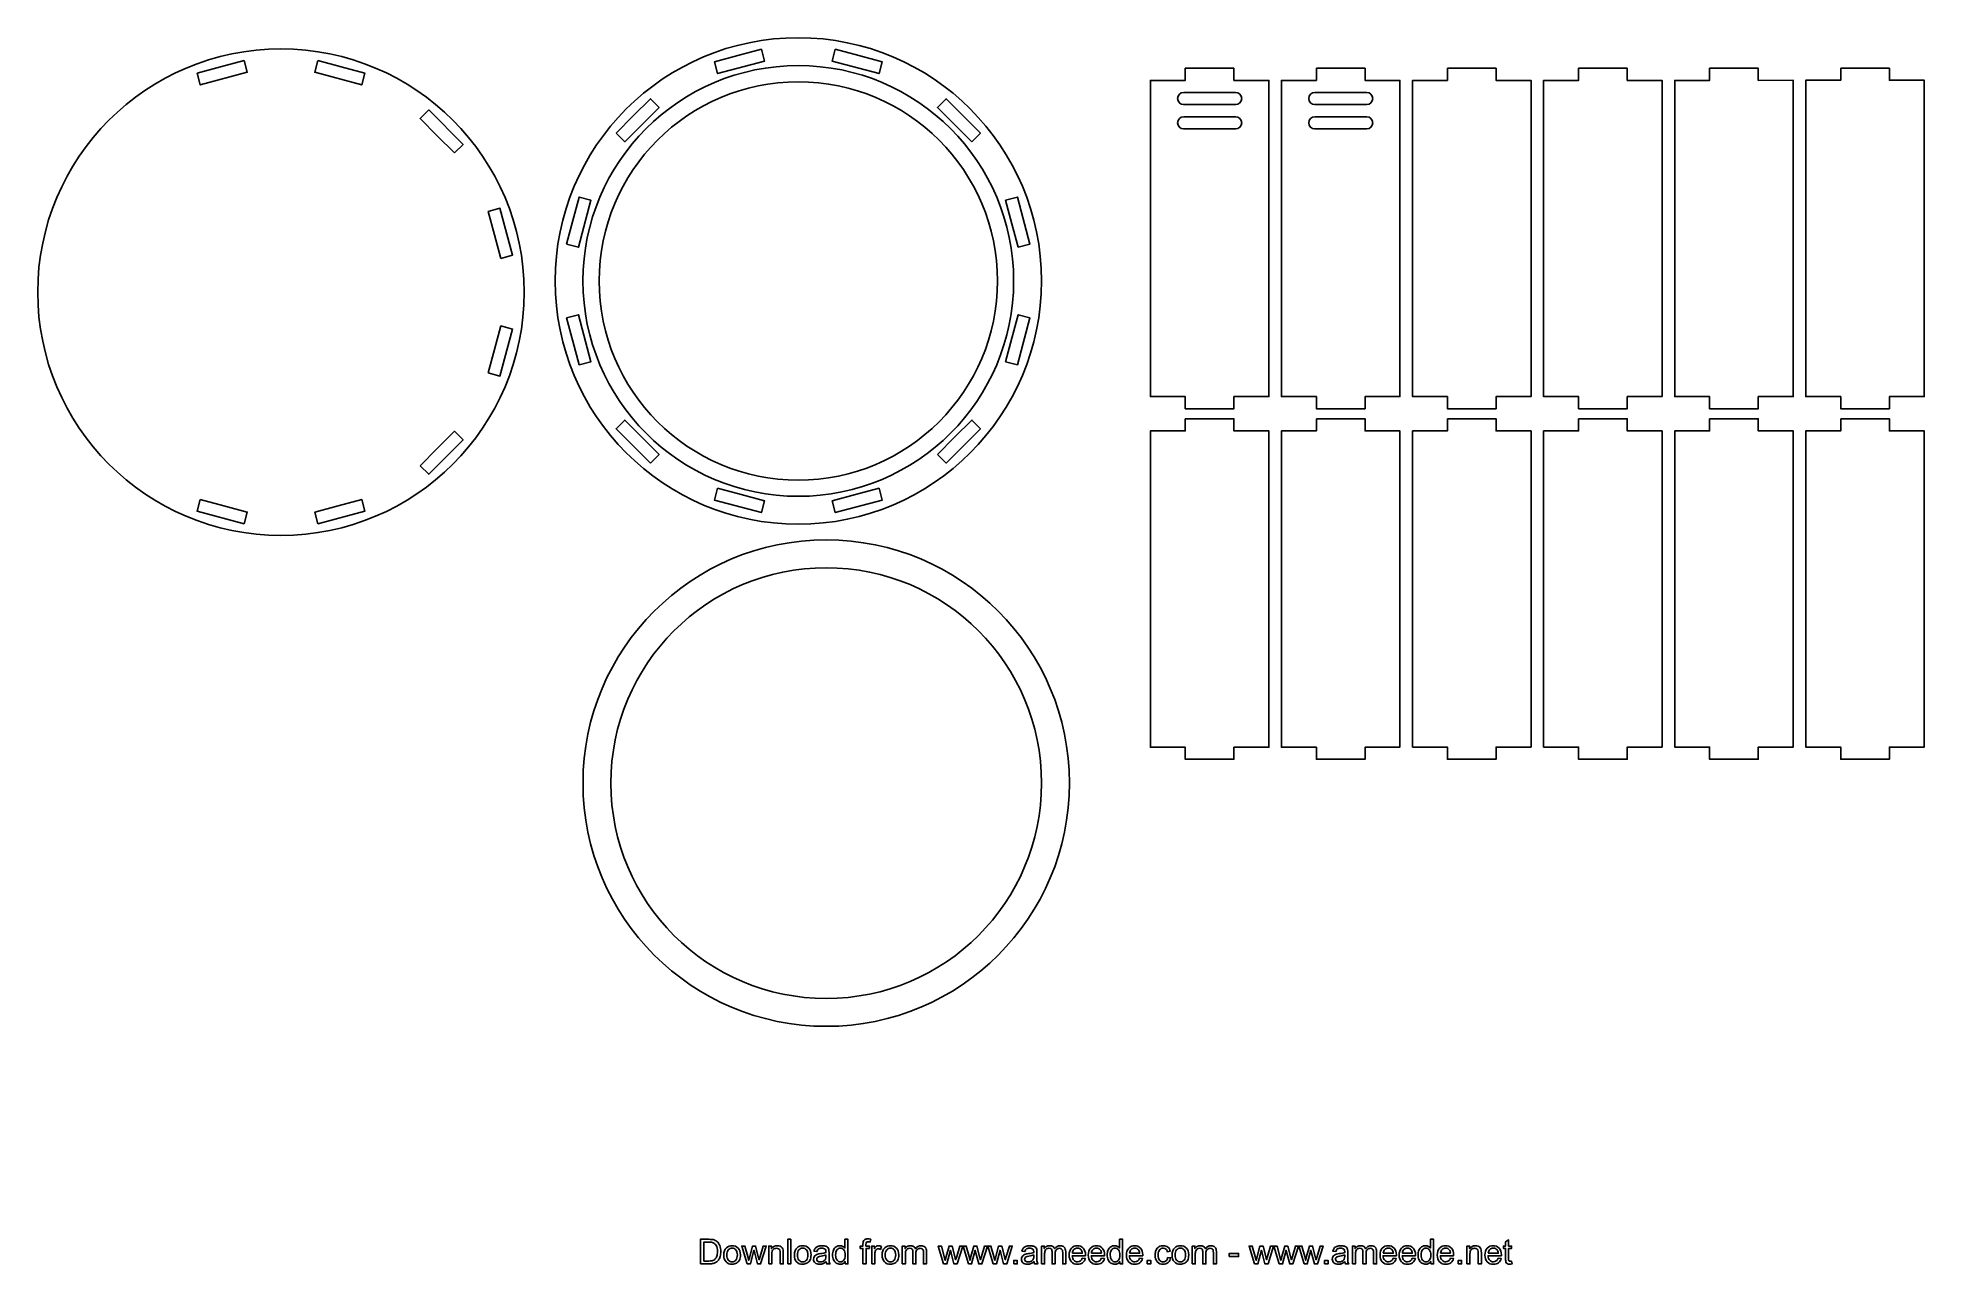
# Model space of a CAD drawing. Extents: x -241 to 224, y -121 to 181.
import ezdxf

# ---------------------------------------------------------------- set-up
doc = ezdxf.new("R2010")
doc.units = 0
doc.header["$MEASUREMENT"] = 0
doc.layers.add('LAYER_1', color=7, linetype='CONTINUOUS')

msp = doc.modelspace()

# ---------------------------------------------------------------- linework, layer by layer
at = {"layer": 'LAYER_1', "color": 250}
for centre, major_axis in [((-181.4122, 118.568), (0, 60)), ((-53.784, 121.3315), (0, 60)), ((-53.784, 121.3315), (0, 53.1289)), ((-53.784, 121.3315), (0, 49.1289)), ((-46.8959, -2.5453), (0, 60))]:
    msp.add_ellipse(centre, major_axis=major_axis, ratio=1, dxfattribs=at)
at = {"layer": 'LAYER_1', "color": 240}
msp.add_ellipse((-46.8959, -2.5453), major_axis=(0, 53.1289), ratio=1, dxfattribs=at)
at = {"layer": 'LAYER_1', "color": 250}
for points, knots in [([(-74.4755, 175.3706), (-74.4755, 175.3706), (-68.6799, 176.9236), (-68.6799, 176.9236), (-68.6799, 176.9236), (-68.6799, 176.9236), (-62.8844, 178.4765), (-62.8844, 178.4765), (-62.8844, 178.4765), (-62.8844, 178.4765), (-62.1079, 175.5787), (-62.1079, 175.5787), (-62.1079, 175.5787), (-62.1079, 175.5787), (-73.699, 172.4729), (-73.699, 172.4729), (-73.699, 172.4729), (-73.699, 172.4729), (-74.4755, 175.3706), (-74.4755, 175.3706)], [0, 0, 0, 0, 0.16666667, 0.16666667, 0.16666667, 0.16666667, 0.33333333, 0.33333333, 0.33333333, 0.33333333, 0.5, 0.5, 0.5, 0.5, 0.66666667, 0.66666667, 0.66666667, 0.66666667, 1, 1, 1, 1]), ([(-44.6837, 178.4765), (-44.6837, 178.4765), (-38.8881, 176.9236), (-38.8881, 176.9236), (-38.8881, 176.9236), (-38.8881, 176.9236), (-33.0926, 175.3707), (-33.0926, 175.3707), (-33.0926, 175.3707), (-33.0926, 175.3707), (-33.869, 172.4729), (-33.869, 172.4729), (-33.869, 172.4729), (-33.869, 172.4729), (-45.4601, 175.5787), (-45.4601, 175.5787), (-45.4601, 175.5787), (-45.4601, 175.5787), (-44.6837, 178.4765), (-44.6837, 178.4765)], [0, 0, 0, 0, 0.16666667, 0.16666667, 0.16666667, 0.16666667, 0.33333333, 0.33333333, 0.33333333, 0.33333333, 0.5, 0.5, 0.5, 0.5, 0.66666667, 0.66666667, 0.66666667, 0.66666667, 1, 1, 1, 1]), ([(-202.1037, 172.6071), (-202.1037, 172.6071), (-196.3081, 174.1601), (-196.3081, 174.1601), (-196.3081, 174.1601), (-196.3081, 174.1601), (-190.5126, 175.713), (-190.5126, 175.713), (-190.5126, 175.713), (-190.5126, 175.713), (-189.7361, 172.8152), (-189.7361, 172.8152), (-189.7361, 172.8152), (-189.7361, 172.8152), (-201.3272, 169.7094), (-201.3272, 169.7094), (-201.3272, 169.7094), (-201.3272, 169.7094), (-202.1037, 172.6071), (-202.1037, 172.6071)], [0, 0, 0, 0, 0.16666667, 0.16666667, 0.16666667, 0.16666667, 0.33333333, 0.33333333, 0.33333333, 0.33333333, 0.5, 0.5, 0.5, 0.5, 0.66666667, 0.66666667, 0.66666667, 0.66666667, 1, 1, 1, 1]), ([(-172.3119, 175.713), (-172.3119, 175.713), (-166.5163, 174.1601), (-166.5163, 174.1601), (-166.5163, 174.1601), (-166.5163, 174.1601), (-160.7208, 172.6072), (-160.7208, 172.6072), (-160.7208, 172.6072), (-160.7208, 172.6072), (-161.4972, 169.7094), (-161.4972, 169.7094), (-161.4972, 169.7094), (-161.4972, 169.7094), (-173.0883, 172.8152), (-173.0883, 172.8152), (-173.0883, 172.8152), (-173.0883, 172.8152), (-172.3119, 175.713), (-172.3119, 175.713)], [0, 0, 0, 0, 0.16666667, 0.16666667, 0.16666667, 0.16666667, 0.33333333, 0.33333333, 0.33333333, 0.33333333, 0.5, 0.5, 0.5, 0.5, 0.66666667, 0.66666667, 0.66666667, 0.66666667, 1, 1, 1, 1]), ([(41.6959, 173.8157), (41.6959, 173.8157), (47.6959, 173.8159), (47.6959, 173.8159), (47.6959, 173.8159), (47.6959, 173.8159), (53.6959, 173.8168), (53.6959, 173.8168), (53.6959, 173.8168), (53.6959, 173.8168), (53.6959, 170.817), (53.6959, 170.817), (53.6959, 170.817), (53.6959, 170.817), (62.3134, 170.8175), (62.3134, 170.8175), (62.3134, 170.8175), (62.3134, 170.8175), (62.3135, 92.8173), (62.3135, 92.8173), (62.3135, 92.8173), (62.3135, 92.8173), (53.6959, 92.817), (53.6959, 92.817), (53.6959, 92.817), (53.6959, 92.817), (53.6959, 89.818), (53.6959, 89.818), (53.6959, 89.818), (53.6959, 89.818), (41.6959, 89.8168), (41.6959, 89.8168), (41.6959, 89.8168), (41.6959, 89.8168), (41.6959, 92.8165), (41.6959, 92.8165), (41.6959, 92.8165), (41.6959, 92.8165), (33.0784, 92.8162), (33.0784, 92.8162), (33.0784, 92.8162), (33.0784, 92.8162), (33.0784, 170.8164), (33.0784, 170.8164), (33.0784, 170.8164), (33.0784, 170.8164), (41.6959, 170.8165), (41.6959, 170.8165), (41.6959, 170.8165), (41.6959, 170.8165), (41.6959, 173.8157), (41.6959, 173.8157)], [0, 0, 0, 0, 0.07142857, 0.07142857, 0.07142857, 0.07142857, 0.14285714, 0.14285714, 0.14285714, 0.14285714, 0.21428571, 0.21428571, 0.21428571, 0.21428571, 0.28571429, 0.28571429, 0.28571429, 0.28571429, 0.35714286, 0.35714286, 0.35714286, 0.35714286, 0.42857143, 0.42857143, 0.42857143, 0.42857143, 0.5, 0.5, 0.5, 0.5, 0.57142857, 0.57142857, 0.57142857, 0.57142857, 0.64285714, 0.64285714, 0.64285714, 0.64285714, 0.71428571, 0.71428571, 0.71428571, 0.71428571, 0.78571429, 0.78571429, 0.78571429, 0.78571429, 0.85714286, 0.85714286, 0.85714286, 0.85714286, 1, 1, 1, 1]), ([(74.0309, 173.8168), (74.0309, 173.8168), (80.0309, 173.817), (80.0309, 173.817), (80.0309, 173.817), (80.0309, 173.817), (86.0309, 173.8179), (86.0309, 173.8179), (86.0309, 173.8179), (86.0309, 173.8179), (86.0309, 170.8181), (86.0309, 170.8181), (86.0309, 170.8181), (86.0309, 170.8181), (94.6484, 170.8186), (94.6484, 170.8186), (94.6484, 170.8186), (94.6484, 170.8186), (94.6485, 92.8184), (94.6485, 92.8184), (94.6485, 92.8184), (94.6485, 92.8184), (86.0309, 92.8181), (86.0309, 92.8181), (86.0309, 92.8181), (86.0309, 92.8181), (86.0309, 89.8191), (86.0309, 89.8191), (86.0309, 89.8191), (86.0309, 89.8191), (74.0309, 89.8179), (74.0309, 89.8179), (74.0309, 89.8179), (74.0309, 89.8179), (74.0309, 92.8176), (74.0309, 92.8176), (74.0309, 92.8176), (74.0309, 92.8176), (65.4134, 92.8173), (65.4134, 92.8173), (65.4134, 92.8173), (65.4134, 92.8173), (65.4134, 170.8175), (65.4134, 170.8175), (65.4134, 170.8175), (65.4134, 170.8175), (74.0309, 170.8176), (74.0309, 170.8176), (74.0309, 170.8176), (74.0309, 170.8176), (74.0309, 173.8168), (74.0309, 173.8168)], [0, 0, 0, 0, 0.07142857, 0.07142857, 0.07142857, 0.07142857, 0.14285714, 0.14285714, 0.14285714, 0.14285714, 0.21428571, 0.21428571, 0.21428571, 0.21428571, 0.28571429, 0.28571429, 0.28571429, 0.28571429, 0.35714286, 0.35714286, 0.35714286, 0.35714286, 0.42857143, 0.42857143, 0.42857143, 0.42857143, 0.5, 0.5, 0.5, 0.5, 0.57142857, 0.57142857, 0.57142857, 0.57142857, 0.64285714, 0.64285714, 0.64285714, 0.64285714, 0.71428571, 0.71428571, 0.71428571, 0.71428571, 0.78571429, 0.78571429, 0.78571429, 0.78571429, 0.85714286, 0.85714286, 0.85714286, 0.85714286, 1, 1, 1, 1]), ([(106.3659, 173.8179), (106.3659, 173.8179), (112.3659, 173.8181), (112.3659, 173.8181), (112.3659, 173.8181), (112.3659, 173.8181), (118.3659, 173.819), (118.3659, 173.819), (118.3659, 173.819), (118.3659, 173.819), (118.3659, 170.8192), (118.3659, 170.8192), (118.3659, 170.8192), (118.3659, 170.8192), (126.9834, 170.8197), (126.9834, 170.8197), (126.9834, 170.8197), (126.9834, 170.8197), (126.9835, 92.8195), (126.9835, 92.8195), (126.9835, 92.8195), (126.9835, 92.8195), (118.3659, 92.8192), (118.3659, 92.8192), (118.3659, 92.8192), (118.3659, 92.8192), (118.3659, 89.8202), (118.3659, 89.8202), (118.3659, 89.8202), (118.3659, 89.8202), (106.3659, 89.819), (106.3659, 89.819), (106.3659, 89.819), (106.3659, 89.819), (106.3659, 92.8187), (106.3659, 92.8187), (106.3659, 92.8187), (106.3659, 92.8187), (97.7484, 92.8184), (97.7484, 92.8184), (97.7484, 92.8184), (97.7484, 92.8184), (97.7484, 170.8186), (97.7484, 170.8186), (97.7484, 170.8186), (97.7484, 170.8186), (106.3659, 170.8187), (106.3659, 170.8187), (106.3659, 170.8187), (106.3659, 170.8187), (106.3659, 173.8179), (106.3659, 173.8179)], [0, 0, 0, 0, 0.07142857, 0.07142857, 0.07142857, 0.07142857, 0.14285714, 0.14285714, 0.14285714, 0.14285714, 0.21428571, 0.21428571, 0.21428571, 0.21428571, 0.28571429, 0.28571429, 0.28571429, 0.28571429, 0.35714286, 0.35714286, 0.35714286, 0.35714286, 0.42857143, 0.42857143, 0.42857143, 0.42857143, 0.5, 0.5, 0.5, 0.5, 0.57142857, 0.57142857, 0.57142857, 0.57142857, 0.64285714, 0.64285714, 0.64285714, 0.64285714, 0.71428571, 0.71428571, 0.71428571, 0.71428571, 0.78571429, 0.78571429, 0.78571429, 0.78571429, 0.85714286, 0.85714286, 0.85714286, 0.85714286, 1, 1, 1, 1]), ([(138.7009, 173.819), (138.7009, 173.819), (144.7009, 173.8192), (144.7009, 173.8192), (144.7009, 173.8192), (144.7009, 173.8192), (150.7009, 173.8201), (150.7009, 173.8201), (150.7009, 173.8201), (150.7009, 173.8201), (150.7009, 170.8203), (150.7009, 170.8203), (150.7009, 170.8203), (150.7009, 170.8203), (159.3184, 170.8208), (159.3184, 170.8208), (159.3184, 170.8208), (159.3184, 170.8208), (159.3185, 92.8206), (159.3185, 92.8206), (159.3185, 92.8206), (159.3185, 92.8206), (150.7009, 92.8203), (150.7009, 92.8203), (150.7009, 92.8203), (150.7009, 92.8203), (150.7009, 89.8213), (150.7009, 89.8213), (150.7009, 89.8213), (150.7009, 89.8213), (138.7009, 89.8201), (138.7009, 89.8201), (138.7009, 89.8201), (138.7009, 89.8201), (138.7009, 92.8198), (138.7009, 92.8198), (138.7009, 92.8198), (138.7009, 92.8198), (130.0834, 92.8195), (130.0834, 92.8195), (130.0834, 92.8195), (130.0834, 92.8195), (130.0834, 170.8197), (130.0834, 170.8197), (130.0834, 170.8197), (130.0834, 170.8197), (138.7009, 170.8198), (138.7009, 170.8198), (138.7009, 170.8198), (138.7009, 170.8198), (138.7009, 173.819), (138.7009, 173.819)], [0, 0, 0, 0, 0.07142857, 0.07142857, 0.07142857, 0.07142857, 0.14285714, 0.14285714, 0.14285714, 0.14285714, 0.21428571, 0.21428571, 0.21428571, 0.21428571, 0.28571429, 0.28571429, 0.28571429, 0.28571429, 0.35714286, 0.35714286, 0.35714286, 0.35714286, 0.42857143, 0.42857143, 0.42857143, 0.42857143, 0.5, 0.5, 0.5, 0.5, 0.57142857, 0.57142857, 0.57142857, 0.57142857, 0.64285714, 0.64285714, 0.64285714, 0.64285714, 0.71428571, 0.71428571, 0.71428571, 0.71428571, 0.78571429, 0.78571429, 0.78571429, 0.78571429, 0.85714286, 0.85714286, 0.85714286, 0.85714286, 1, 1, 1, 1]), ([(171.0359, 173.8201), (171.0359, 173.8201), (177.0359, 173.8203), (177.0359, 173.8203), (177.0359, 173.8203), (177.0359, 173.8203), (183.0359, 173.8212), (183.0359, 173.8212), (183.0359, 173.8212), (183.0359, 173.8212), (183.0359, 170.8214), (183.0359, 170.8214), (183.0359, 170.8214), (183.0359, 170.8214), (191.6534, 170.8219), (191.6534, 170.8219), (191.6534, 170.8219), (191.6534, 170.8219), (191.6535, 92.8217), (191.6535, 92.8217), (191.6535, 92.8217), (191.6535, 92.8217), (183.0359, 92.8214), (183.0359, 92.8214), (183.0359, 92.8214), (183.0359, 92.8214), (183.0359, 89.8224), (183.0359, 89.8224), (183.0359, 89.8224), (183.0359, 89.8224), (171.0359, 89.8212), (171.0359, 89.8212), (171.0359, 89.8212), (171.0359, 89.8212), (171.0359, 92.8209), (171.0359, 92.8209), (171.0359, 92.8209), (171.0359, 92.8209), (162.4184, 92.8206), (162.4184, 92.8206), (162.4184, 92.8206), (162.4184, 92.8206), (162.4184, 170.8208), (162.4184, 170.8208), (162.4184, 170.8208), (162.4184, 170.8208), (171.0359, 170.8209), (171.0359, 170.8209), (171.0359, 170.8209), (171.0359, 170.8209), (171.0359, 173.8201), (171.0359, 173.8201)], [0, 0, 0, 0, 0.07142857, 0.07142857, 0.07142857, 0.07142857, 0.14285714, 0.14285714, 0.14285714, 0.14285714, 0.21428571, 0.21428571, 0.21428571, 0.21428571, 0.28571429, 0.28571429, 0.28571429, 0.28571429, 0.35714286, 0.35714286, 0.35714286, 0.35714286, 0.42857143, 0.42857143, 0.42857143, 0.42857143, 0.5, 0.5, 0.5, 0.5, 0.57142857, 0.57142857, 0.57142857, 0.57142857, 0.64285714, 0.64285714, 0.64285714, 0.64285714, 0.71428571, 0.71428571, 0.71428571, 0.71428571, 0.78571429, 0.78571429, 0.78571429, 0.78571429, 0.85714286, 0.85714286, 0.85714286, 0.85714286, 1, 1, 1, 1]), ([(203.3709, 173.8212), (203.3709, 173.8212), (209.3709, 173.8214), (209.3709, 173.8214), (209.3709, 173.8214), (209.3709, 173.8214), (215.3709, 173.8223), (215.3709, 173.8223), (215.3709, 173.8223), (215.3709, 173.8223), (215.3709, 170.8225), (215.3709, 170.8225), (215.3709, 170.8225), (215.3709, 170.8225), (223.9884, 170.823), (223.9884, 170.823), (223.9884, 170.823), (223.9884, 170.823), (223.9885, 92.8228), (223.9885, 92.8228), (223.9885, 92.8228), (223.9885, 92.8228), (215.3709, 92.8225), (215.3709, 92.8225), (215.3709, 92.8225), (215.3709, 92.8225), (215.3709, 89.8235), (215.3709, 89.8235), (215.3709, 89.8235), (215.3709, 89.8235), (203.3709, 89.8223), (203.3709, 89.8223), (203.3709, 89.8223), (203.3709, 89.8223), (203.3709, 92.822), (203.3709, 92.822), (203.3709, 92.822), (203.3709, 92.822), (194.7534, 92.8217), (194.7534, 92.8217), (194.7534, 92.8217), (194.7534, 92.8217), (194.7534, 170.8219), (194.7534, 170.8219), (194.7534, 170.8219), (194.7534, 170.8219), (203.3709, 170.822), (203.3709, 170.822), (203.3709, 170.822), (203.3709, 170.822), (203.3709, 173.8212), (203.3709, 173.8212)], [0, 0, 0, 0, 0.07142857, 0.07142857, 0.07142857, 0.07142857, 0.14285714, 0.14285714, 0.14285714, 0.14285714, 0.21428571, 0.21428571, 0.21428571, 0.21428571, 0.28571429, 0.28571429, 0.28571429, 0.28571429, 0.35714286, 0.35714286, 0.35714286, 0.35714286, 0.42857143, 0.42857143, 0.42857143, 0.42857143, 0.5, 0.5, 0.5, 0.5, 0.57142857, 0.57142857, 0.57142857, 0.57142857, 0.64285714, 0.64285714, 0.64285714, 0.64285714, 0.71428571, 0.71428571, 0.71428571, 0.71428571, 0.78571429, 0.78571429, 0.78571429, 0.78571429, 0.85714286, 0.85714286, 0.85714286, 0.85714286, 1, 1, 1, 1]), ([(41.2887, 167.8185), (41.2887, 167.8185), (54.103, 167.8185), (54.103, 167.8185), (54.103, 167.8185), (54.9277, 167.8185), (55.6023, 167.1439), (55.6023, 166.3192), (55.6023, 166.3192), (55.6023, 166.3192), (55.6023, 166.3191), (55.6023, 166.3191), (55.6023, 166.3191), (55.6023, 165.4944), (54.9277, 164.8198), (54.103, 164.8198), (54.103, 164.8198), (54.103, 164.8198), (41.2887, 164.8198), (41.2887, 164.8198), (41.2887, 164.8198), (40.464, 164.8198), (39.7894, 165.4944), (39.7894, 166.3191), (39.7894, 166.3191), (39.7894, 166.3191), (39.7894, 166.3192), (39.7894, 166.3192), (39.7894, 166.3192), (39.7894, 167.1439), (40.464, 167.8185), (41.2887, 167.8185)], [0, 0, 0, 0, 0.11111111, 0.11111111, 0.11111111, 0.11111111, 0.22222222, 0.22222222, 0.22222222, 0.22222222, 0.33333333, 0.33333333, 0.33333333, 0.33333333, 0.44444444, 0.44444444, 0.44444444, 0.44444444, 0.55555556, 0.55555556, 0.55555556, 0.55555556, 0.66666667, 0.66666667, 0.66666667, 0.66666667, 0.77777778, 0.77777778, 0.77777778, 0.77777778, 1, 1, 1, 1]), ([(73.6237, 167.8196), (73.6237, 167.8196), (86.438, 167.8196), (86.438, 167.8196), (86.438, 167.8196), (87.2627, 167.8196), (87.9373, 167.145), (87.9373, 166.3203), (87.9373, 166.3203), (87.9373, 166.3203), (87.9373, 166.3202), (87.9373, 166.3202), (87.9373, 166.3202), (87.9373, 165.4955), (87.2627, 164.8209), (86.438, 164.8209), (86.438, 164.8209), (86.438, 164.8209), (73.6237, 164.8209), (73.6237, 164.8209), (73.6237, 164.8209), (72.799, 164.8209), (72.1244, 165.4955), (72.1244, 166.3202), (72.1244, 166.3202), (72.1244, 166.3202), (72.1244, 166.3203), (72.1244, 166.3203), (72.1244, 166.3203), (72.1244, 167.145), (72.799, 167.8196), (73.6237, 167.8196)], [0, 0, 0, 0, 0.11111111, 0.11111111, 0.11111111, 0.11111111, 0.22222222, 0.22222222, 0.22222222, 0.22222222, 0.33333333, 0.33333333, 0.33333333, 0.33333333, 0.44444444, 0.44444444, 0.44444444, 0.44444444, 0.55555556, 0.55555556, 0.55555556, 0.55555556, 0.66666667, 0.66666667, 0.66666667, 0.66666667, 0.77777778, 0.77777778, 0.77777778, 0.77777778, 1, 1, 1, 1]), ([(-138.5949, 152.9006), (-138.5949, 152.9006), (-142.8376, 157.1433), (-142.8376, 157.1433), (-142.8376, 157.1433), (-142.8376, 157.1433), (-147.0803, 161.3858), (-147.0803, 161.3858), (-147.0803, 161.3858), (-147.0803, 161.3858), (-144.959, 163.5072), (-144.959, 163.5072), (-144.959, 163.5072), (-144.959, 163.5072), (-136.4737, 155.022), (-136.4737, 155.022), (-136.4737, 155.022), (-136.4737, 155.022), (-138.5949, 152.9006), (-138.5949, 152.9006)], [0, 0, 0, 0, 0.16666667, 0.16666667, 0.16666667, 0.16666667, 0.33333333, 0.33333333, 0.33333333, 0.33333333, 0.5, 0.5, 0.5, 0.5, 0.66666667, 0.66666667, 0.66666667, 0.66666667, 1, 1, 1, 1]), ([(-98.723, 157.7849), (-98.723, 157.7849), (-94.4804, 162.0276), (-94.4804, 162.0276), (-94.4804, 162.0276), (-94.4804, 162.0276), (-90.2378, 166.2702), (-90.2378, 166.2702), (-90.2378, 166.2702), (-90.2378, 166.2702), (-88.1164, 164.149), (-88.1164, 164.149), (-88.1164, 164.149), (-88.1164, 164.149), (-96.6016, 155.6637), (-96.6016, 155.6637), (-96.6016, 155.6637), (-96.6016, 155.6637), (-98.723, 157.7849), (-98.723, 157.7849)], [0, 0, 0, 0, 0.16666667, 0.16666667, 0.16666667, 0.16666667, 0.33333333, 0.33333333, 0.33333333, 0.33333333, 0.5, 0.5, 0.5, 0.5, 0.66666667, 0.66666667, 0.66666667, 0.66666667, 1, 1, 1, 1]), ([(-10.9667, 155.6641), (-10.9667, 155.6641), (-15.2094, 159.9068), (-15.2094, 159.9068), (-15.2094, 159.9068), (-15.2094, 159.9068), (-19.4521, 164.1493), (-19.4521, 164.1493), (-19.4521, 164.1493), (-19.4521, 164.1493), (-17.3308, 166.2707), (-17.3308, 166.2707), (-17.3308, 166.2707), (-17.3308, 166.2707), (-8.8455, 157.7855), (-8.8455, 157.7855), (-8.8455, 157.7855), (-8.8455, 157.7855), (-10.9667, 155.6641), (-10.9667, 155.6641)], [0, 0, 0, 0, 0.16666667, 0.16666667, 0.16666667, 0.16666667, 0.33333333, 0.33333333, 0.33333333, 0.33333333, 0.5, 0.5, 0.5, 0.5, 0.66666667, 0.66666667, 0.66666667, 0.66666667, 1, 1, 1, 1]), ([(41.2887, 161.8211), (41.2887, 161.8211), (54.103, 161.8211), (54.103, 161.8211), (54.103, 161.8211), (54.9277, 161.8211), (55.6023, 161.1465), (55.6023, 160.3218), (55.6023, 160.3218), (55.6023, 160.3218), (55.6023, 160.3217), (55.6023, 160.3217), (55.6023, 160.3217), (55.6023, 159.497), (54.9277, 158.8224), (54.103, 158.8224), (54.103, 158.8224), (54.103, 158.8224), (41.2887, 158.8224), (41.2887, 158.8224), (41.2887, 158.8224), (40.464, 158.8224), (39.7894, 159.497), (39.7894, 160.3217), (39.7894, 160.3217), (39.7894, 160.3217), (39.7894, 160.3218), (39.7894, 160.3218), (39.7894, 160.3218), (39.7894, 161.1465), (40.464, 161.8211), (41.2887, 161.8211)], [0, 0, 0, 0, 0.11111111, 0.11111111, 0.11111111, 0.11111111, 0.22222222, 0.22222222, 0.22222222, 0.22222222, 0.33333333, 0.33333333, 0.33333333, 0.33333333, 0.44444444, 0.44444444, 0.44444444, 0.44444444, 0.55555556, 0.55555556, 0.55555556, 0.55555556, 0.66666667, 0.66666667, 0.66666667, 0.66666667, 0.77777778, 0.77777778, 0.77777778, 0.77777778, 1, 1, 1, 1]), ([(73.6237, 161.8222), (73.6237, 161.8222), (86.438, 161.8222), (86.438, 161.8222), (86.438, 161.8222), (87.2627, 161.8222), (87.9373, 161.1476), (87.9373, 160.3229), (87.9373, 160.3229), (87.9373, 160.3229), (87.9373, 160.3228), (87.9373, 160.3228), (87.9373, 160.3228), (87.9373, 159.4981), (87.2627, 158.8235), (86.438, 158.8235), (86.438, 158.8235), (86.438, 158.8235), (73.6237, 158.8235), (73.6237, 158.8235), (73.6237, 158.8235), (72.799, 158.8235), (72.1244, 159.4981), (72.1244, 160.3228), (72.1244, 160.3228), (72.1244, 160.3228), (72.1244, 160.3229), (72.1244, 160.3229), (72.1244, 160.3229), (72.1244, 161.1476), (72.799, 161.8222), (73.6237, 161.8222)], [0, 0, 0, 0, 0.11111111, 0.11111111, 0.11111111, 0.11111111, 0.22222222, 0.22222222, 0.22222222, 0.22222222, 0.33333333, 0.33333333, 0.33333333, 0.33333333, 0.44444444, 0.44444444, 0.44444444, 0.44444444, 0.55555556, 0.55555556, 0.55555556, 0.55555556, 0.66666667, 0.66666667, 0.66666667, 0.66666667, 0.77777778, 0.77777778, 0.77777778, 0.77777778, 1, 1, 1, 1]), ([(-110.9291, 130.4315), (-110.9291, 130.4315), (-109.3762, 136.2271), (-109.3762, 136.2271), (-109.3762, 136.2271), (-109.3762, 136.2271), (-107.8233, 142.0226), (-107.8233, 142.0226), (-107.8233, 142.0226), (-107.8233, 142.0226), (-104.9255, 141.2462), (-104.9255, 141.2462), (-104.9255, 141.2462), (-104.9255, 141.2462), (-108.0312, 129.6551), (-108.0312, 129.6551), (-108.0312, 129.6551), (-108.0312, 129.6551), (-110.9291, 130.4315), (-110.9291, 130.4315)], [0, 0, 0, 0, 0.16666667, 0.16666667, 0.16666667, 0.16666667, 0.33333333, 0.33333333, 0.33333333, 0.33333333, 0.5, 0.5, 0.5, 0.5, 0.66666667, 0.66666667, 0.66666667, 0.66666667, 1, 1, 1, 1]), ([(0.4632, 129.6557), (0.4632, 129.6557), (-1.0898, 135.4513), (-1.0898, 135.4513), (-1.0898, 135.4513), (-1.0898, 135.4513), (-2.6427, 141.2468), (-2.6427, 141.2468), (-2.6427, 141.2468), (-2.6427, 141.2468), (0.255, 142.0233), (0.255, 142.0233), (0.255, 142.0233), (0.255, 142.0233), (3.361, 130.4322), (3.361, 130.4322), (3.361, 130.4322), (3.361, 130.4322), (0.4632, 129.6557), (0.4632, 129.6557)], [0, 0, 0, 0, 0.16666667, 0.16666667, 0.16666667, 0.16666667, 0.33333333, 0.33333333, 0.33333333, 0.33333333, 0.5, 0.5, 0.5, 0.5, 0.66666667, 0.66666667, 0.66666667, 0.66666667, 1, 1, 1, 1]), ([(-127.165, 126.8922), (-127.165, 126.8922), (-128.718, 132.6878), (-128.718, 132.6878), (-128.718, 132.6878), (-128.718, 132.6878), (-130.2709, 138.4833), (-130.2709, 138.4833), (-130.2709, 138.4833), (-130.2709, 138.4833), (-127.3732, 139.2598), (-127.3732, 139.2598), (-127.3732, 139.2598), (-127.3732, 139.2598), (-124.2672, 127.6687), (-124.2672, 127.6687), (-124.2672, 127.6687), (-124.2672, 127.6687), (-127.165, 126.8922), (-127.165, 126.8922)], [0, 0, 0, 0, 0.16666667, 0.16666667, 0.16666667, 0.16666667, 0.33333333, 0.33333333, 0.33333333, 0.33333333, 0.5, 0.5, 0.5, 0.5, 0.66666667, 0.66666667, 0.66666667, 0.66666667, 1, 1, 1, 1]), ([(-107.823, 100.6397), (-107.823, 100.6397), (-109.376, 106.4353), (-109.376, 106.4353), (-109.376, 106.4353), (-109.376, 106.4353), (-110.929, 112.2308), (-110.929, 112.2308), (-110.929, 112.2308), (-110.929, 112.2308), (-108.0312, 113.0073), (-108.0312, 113.0073), (-108.0312, 113.0073), (-108.0312, 113.0073), (-104.9253, 101.4162), (-104.9253, 101.4162), (-104.9253, 101.4162), (-104.9253, 101.4162), (-107.823, 100.6397), (-107.823, 100.6397)], [0, 0, 0, 0, 0.16666667, 0.16666667, 0.16666667, 0.16666667, 0.33333333, 0.33333333, 0.33333333, 0.33333333, 0.5, 0.5, 0.5, 0.5, 0.66666667, 0.66666667, 0.66666667, 0.66666667, 1, 1, 1, 1]), ([(-2.6425, 101.4168), (-2.6425, 101.4168), (-1.0896, 107.2124), (-1.0896, 107.2124), (-1.0896, 107.2124), (-1.0896, 107.2124), (0.4632, 113.0079), (0.4632, 113.0079), (0.4632, 113.0079), (0.4632, 113.0079), (3.3611, 112.2315), (3.3611, 112.2315), (3.3611, 112.2315), (3.3611, 112.2315), (0.2553, 100.6404), (0.2553, 100.6404), (0.2553, 100.6404), (0.2553, 100.6404), (-2.6425, 101.4168), (-2.6425, 101.4168)], [0, 0, 0, 0, 0.16666667, 0.16666667, 0.16666667, 0.16666667, 0.33333333, 0.33333333, 0.33333333, 0.33333333, 0.5, 0.5, 0.5, 0.5, 0.66666667, 0.66666667, 0.66666667, 0.66666667, 1, 1, 1, 1]), ([(-130.2707, 98.6533), (-130.2707, 98.6533), (-128.7178, 104.4489), (-128.7178, 104.4489), (-128.7178, 104.4489), (-128.7178, 104.4489), (-127.165, 110.2444), (-127.165, 110.2444), (-127.165, 110.2444), (-127.165, 110.2444), (-124.2671, 109.468), (-124.2671, 109.468), (-124.2671, 109.468), (-124.2671, 109.468), (-127.3729, 97.8769), (-127.3729, 97.8769), (-127.3729, 97.8769), (-127.3729, 97.8769), (-130.2707, 98.6533), (-130.2707, 98.6533)], [0, 0, 0, 0, 0.16666667, 0.16666667, 0.16666667, 0.16666667, 0.33333333, 0.33333333, 0.33333333, 0.33333333, 0.5, 0.5, 0.5, 0.5, 0.66666667, 0.66666667, 0.66666667, 0.66666667, 1, 1, 1, 1]), ([(-147.0798, 75.7505), (-147.0798, 75.7505), (-142.8372, 79.9932), (-142.8372, 79.9932), (-142.8372, 79.9932), (-142.8372, 79.9932), (-138.5946, 84.2358), (-138.5946, 84.2358), (-138.5946, 84.2358), (-138.5946, 84.2358), (-136.4732, 82.1146), (-136.4732, 82.1146), (-136.4732, 82.1146), (-136.4732, 82.1146), (-144.9584, 73.6293), (-144.9584, 73.6293), (-144.9584, 73.6293), (-144.9584, 73.6293), (-147.0798, 75.7505), (-147.0798, 75.7505)], [0, 0, 0, 0, 0.16666667, 0.16666667, 0.16666667, 0.16666667, 0.33333333, 0.33333333, 0.33333333, 0.33333333, 0.5, 0.5, 0.5, 0.5, 0.66666667, 0.66666667, 0.66666667, 0.66666667, 1, 1, 1, 1]), ([(-90.2372, 76.3923), (-90.2372, 76.3923), (-94.4799, 80.6349), (-94.4799, 80.6349), (-94.4799, 80.6349), (-94.4799, 80.6349), (-98.7225, 84.8775), (-98.7225, 84.8775), (-98.7225, 84.8775), (-98.7225, 84.8775), (-96.6013, 86.9989), (-96.6013, 86.9989), (-96.6013, 86.9989), (-96.6013, 86.9989), (-88.1159, 78.5137), (-88.1159, 78.5137), (-88.1159, 78.5137), (-88.1159, 78.5137), (-90.2372, 76.3923), (-90.2372, 76.3923)], [0, 0, 0, 0, 0.16666667, 0.16666667, 0.16666667, 0.16666667, 0.33333333, 0.33333333, 0.33333333, 0.33333333, 0.5, 0.5, 0.5, 0.5, 0.66666667, 0.66666667, 0.66666667, 0.66666667, 1, 1, 1, 1]), ([(-19.4516, 78.514), (-19.4516, 78.514), (-15.209, 82.7567), (-15.209, 82.7567), (-15.209, 82.7567), (-15.209, 82.7567), (-10.9664, 86.9993), (-10.9664, 86.9993), (-10.9664, 86.9993), (-10.9664, 86.9993), (-8.845, 84.8781), (-8.845, 84.8781), (-8.845, 84.8781), (-8.845, 84.8781), (-17.3302, 76.3928), (-17.3302, 76.3928), (-17.3302, 76.3928), (-17.3302, 76.3928), (-19.4516, 78.514), (-19.4516, 78.514)], [0, 0, 0, 0, 0.16666667, 0.16666667, 0.16666667, 0.16666667, 0.33333333, 0.33333333, 0.33333333, 0.33333333, 0.5, 0.5, 0.5, 0.5, 0.66666667, 0.66666667, 0.66666667, 0.66666667, 1, 1, 1, 1]), ([(41.6959, 87.3168), (41.6959, 87.3168), (47.6959, 87.317), (47.6959, 87.317), (47.6959, 87.317), (47.6959, 87.317), (53.6959, 87.3179), (53.6959, 87.3179), (53.6959, 87.3179), (53.6959, 87.3179), (53.6959, 84.3181), (53.6959, 84.3181), (53.6959, 84.3181), (53.6959, 84.3181), (62.3134, 84.3186), (62.3134, 84.3186), (62.3134, 84.3186), (62.3134, 84.3186), (62.3135, 6.3184), (62.3135, 6.3184), (62.3135, 6.3184), (62.3135, 6.3184), (53.6959, 6.3181), (53.6959, 6.3181), (53.6959, 6.3181), (53.6959, 6.3181), (53.6959, 3.3191), (53.6959, 3.3191), (53.6959, 3.3191), (53.6959, 3.3191), (41.6959, 3.3179), (41.6959, 3.3179), (41.6959, 3.3179), (41.6959, 3.3179), (41.6959, 6.3176), (41.6959, 6.3176), (41.6959, 6.3176), (41.6959, 6.3176), (33.0784, 6.3173), (33.0784, 6.3173), (33.0784, 6.3173), (33.0784, 6.3173), (33.0784, 84.3175), (33.0784, 84.3175), (33.0784, 84.3175), (33.0784, 84.3175), (41.6959, 84.3176), (41.6959, 84.3176), (41.6959, 84.3176), (41.6959, 84.3176), (41.6959, 87.3168), (41.6959, 87.3168)], [0, 0, 0, 0, 0.07142857, 0.07142857, 0.07142857, 0.07142857, 0.14285714, 0.14285714, 0.14285714, 0.14285714, 0.21428571, 0.21428571, 0.21428571, 0.21428571, 0.28571429, 0.28571429, 0.28571429, 0.28571429, 0.35714286, 0.35714286, 0.35714286, 0.35714286, 0.42857143, 0.42857143, 0.42857143, 0.42857143, 0.5, 0.5, 0.5, 0.5, 0.57142857, 0.57142857, 0.57142857, 0.57142857, 0.64285714, 0.64285714, 0.64285714, 0.64285714, 0.71428571, 0.71428571, 0.71428571, 0.71428571, 0.78571429, 0.78571429, 0.78571429, 0.78571429, 0.85714286, 0.85714286, 0.85714286, 0.85714286, 1, 1, 1, 1]), ([(74.0309, 87.3179), (74.0309, 87.3179), (80.0309, 87.3181), (80.0309, 87.3181), (80.0309, 87.3181), (80.0309, 87.3181), (86.0309, 87.319), (86.0309, 87.319), (86.0309, 87.319), (86.0309, 87.319), (86.0309, 84.3192), (86.0309, 84.3192), (86.0309, 84.3192), (86.0309, 84.3192), (94.6484, 84.3197), (94.6484, 84.3197), (94.6484, 84.3197), (94.6484, 84.3197), (94.6485, 6.3195), (94.6485, 6.3195), (94.6485, 6.3195), (94.6485, 6.3195), (86.0309, 6.3192), (86.0309, 6.3192), (86.0309, 6.3192), (86.0309, 6.3192), (86.0309, 3.3202), (86.0309, 3.3202), (86.0309, 3.3202), (86.0309, 3.3202), (74.0309, 3.319), (74.0309, 3.319), (74.0309, 3.319), (74.0309, 3.319), (74.0309, 6.3187), (74.0309, 6.3187), (74.0309, 6.3187), (74.0309, 6.3187), (65.4134, 6.3184), (65.4134, 6.3184), (65.4134, 6.3184), (65.4134, 6.3184), (65.4134, 84.3186), (65.4134, 84.3186), (65.4134, 84.3186), (65.4134, 84.3186), (74.0309, 84.3187), (74.0309, 84.3187), (74.0309, 84.3187), (74.0309, 84.3187), (74.0309, 87.3179), (74.0309, 87.3179)], [0, 0, 0, 0, 0.07142857, 0.07142857, 0.07142857, 0.07142857, 0.14285714, 0.14285714, 0.14285714, 0.14285714, 0.21428571, 0.21428571, 0.21428571, 0.21428571, 0.28571429, 0.28571429, 0.28571429, 0.28571429, 0.35714286, 0.35714286, 0.35714286, 0.35714286, 0.42857143, 0.42857143, 0.42857143, 0.42857143, 0.5, 0.5, 0.5, 0.5, 0.57142857, 0.57142857, 0.57142857, 0.57142857, 0.64285714, 0.64285714, 0.64285714, 0.64285714, 0.71428571, 0.71428571, 0.71428571, 0.71428571, 0.78571429, 0.78571429, 0.78571429, 0.78571429, 0.85714286, 0.85714286, 0.85714286, 0.85714286, 1, 1, 1, 1]), ([(106.3659, 87.319), (106.3659, 87.319), (112.3659, 87.3192), (112.3659, 87.3192), (112.3659, 87.3192), (112.3659, 87.3192), (118.3659, 87.3201), (118.3659, 87.3201), (118.3659, 87.3201), (118.3659, 87.3201), (118.3659, 84.3203), (118.3659, 84.3203), (118.3659, 84.3203), (118.3659, 84.3203), (126.9834, 84.3208), (126.9834, 84.3208), (126.9834, 84.3208), (126.9834, 84.3208), (126.9835, 6.3206), (126.9835, 6.3206), (126.9835, 6.3206), (126.9835, 6.3206), (118.3659, 6.3203), (118.3659, 6.3203), (118.3659, 6.3203), (118.3659, 6.3203), (118.3659, 3.3213), (118.3659, 3.3213), (118.3659, 3.3213), (118.3659, 3.3213), (106.3659, 3.3201), (106.3659, 3.3201), (106.3659, 3.3201), (106.3659, 3.3201), (106.3659, 6.3198), (106.3659, 6.3198), (106.3659, 6.3198), (106.3659, 6.3198), (97.7484, 6.3195), (97.7484, 6.3195), (97.7484, 6.3195), (97.7484, 6.3195), (97.7484, 84.3197), (97.7484, 84.3197), (97.7484, 84.3197), (97.7484, 84.3197), (106.3659, 84.3198), (106.3659, 84.3198), (106.3659, 84.3198), (106.3659, 84.3198), (106.3659, 87.319), (106.3659, 87.319)], [0, 0, 0, 0, 0.07142857, 0.07142857, 0.07142857, 0.07142857, 0.14285714, 0.14285714, 0.14285714, 0.14285714, 0.21428571, 0.21428571, 0.21428571, 0.21428571, 0.28571429, 0.28571429, 0.28571429, 0.28571429, 0.35714286, 0.35714286, 0.35714286, 0.35714286, 0.42857143, 0.42857143, 0.42857143, 0.42857143, 0.5, 0.5, 0.5, 0.5, 0.57142857, 0.57142857, 0.57142857, 0.57142857, 0.64285714, 0.64285714, 0.64285714, 0.64285714, 0.71428571, 0.71428571, 0.71428571, 0.71428571, 0.78571429, 0.78571429, 0.78571429, 0.78571429, 0.85714286, 0.85714286, 0.85714286, 0.85714286, 1, 1, 1, 1]), ([(138.7009, 87.3201), (138.7009, 87.3201), (144.7009, 87.3203), (144.7009, 87.3203), (144.7009, 87.3203), (144.7009, 87.3203), (150.7009, 87.3212), (150.7009, 87.3212), (150.7009, 87.3212), (150.7009, 87.3212), (150.7009, 84.3214), (150.7009, 84.3214), (150.7009, 84.3214), (150.7009, 84.3214), (159.3184, 84.3219), (159.3184, 84.3219), (159.3184, 84.3219), (159.3184, 84.3219), (159.3185, 6.3217), (159.3185, 6.3217), (159.3185, 6.3217), (159.3185, 6.3217), (150.7009, 6.3214), (150.7009, 6.3214), (150.7009, 6.3214), (150.7009, 6.3214), (150.7009, 3.3224), (150.7009, 3.3224), (150.7009, 3.3224), (150.7009, 3.3224), (138.7009, 3.3212), (138.7009, 3.3212), (138.7009, 3.3212), (138.7009, 3.3212), (138.7009, 6.3209), (138.7009, 6.3209), (138.7009, 6.3209), (138.7009, 6.3209), (130.0834, 6.3206), (130.0834, 6.3206), (130.0834, 6.3206), (130.0834, 6.3206), (130.0834, 84.3208), (130.0834, 84.3208), (130.0834, 84.3208), (130.0834, 84.3208), (138.7009, 84.3209), (138.7009, 84.3209), (138.7009, 84.3209), (138.7009, 84.3209), (138.7009, 87.3201), (138.7009, 87.3201)], [0, 0, 0, 0, 0.07142857, 0.07142857, 0.07142857, 0.07142857, 0.14285714, 0.14285714, 0.14285714, 0.14285714, 0.21428571, 0.21428571, 0.21428571, 0.21428571, 0.28571429, 0.28571429, 0.28571429, 0.28571429, 0.35714286, 0.35714286, 0.35714286, 0.35714286, 0.42857143, 0.42857143, 0.42857143, 0.42857143, 0.5, 0.5, 0.5, 0.5, 0.57142857, 0.57142857, 0.57142857, 0.57142857, 0.64285714, 0.64285714, 0.64285714, 0.64285714, 0.71428571, 0.71428571, 0.71428571, 0.71428571, 0.78571429, 0.78571429, 0.78571429, 0.78571429, 0.85714286, 0.85714286, 0.85714286, 0.85714286, 1, 1, 1, 1]), ([(171.0359, 87.3212), (171.0359, 87.3212), (177.0359, 87.3214), (177.0359, 87.3214), (177.0359, 87.3214), (177.0359, 87.3214), (183.0359, 87.3223), (183.0359, 87.3223), (183.0359, 87.3223), (183.0359, 87.3223), (183.0359, 84.3225), (183.0359, 84.3225), (183.0359, 84.3225), (183.0359, 84.3225), (191.6534, 84.323), (191.6534, 84.323), (191.6534, 84.323), (191.6534, 84.323), (191.6535, 6.3228), (191.6535, 6.3228), (191.6535, 6.3228), (191.6535, 6.3228), (183.0359, 6.3225), (183.0359, 6.3225), (183.0359, 6.3225), (183.0359, 6.3225), (183.0359, 3.3235), (183.0359, 3.3235), (183.0359, 3.3235), (183.0359, 3.3235), (171.0359, 3.3223), (171.0359, 3.3223), (171.0359, 3.3223), (171.0359, 3.3223), (171.0359, 6.322), (171.0359, 6.322), (171.0359, 6.322), (171.0359, 6.322), (162.4184, 6.3217), (162.4184, 6.3217), (162.4184, 6.3217), (162.4184, 6.3217), (162.4184, 84.3219), (162.4184, 84.3219), (162.4184, 84.3219), (162.4184, 84.3219), (171.0359, 84.322), (171.0359, 84.322), (171.0359, 84.322), (171.0359, 84.322), (171.0359, 87.3212), (171.0359, 87.3212)], [0, 0, 0, 0, 0.07142857, 0.07142857, 0.07142857, 0.07142857, 0.14285714, 0.14285714, 0.14285714, 0.14285714, 0.21428571, 0.21428571, 0.21428571, 0.21428571, 0.28571429, 0.28571429, 0.28571429, 0.28571429, 0.35714286, 0.35714286, 0.35714286, 0.35714286, 0.42857143, 0.42857143, 0.42857143, 0.42857143, 0.5, 0.5, 0.5, 0.5, 0.57142857, 0.57142857, 0.57142857, 0.57142857, 0.64285714, 0.64285714, 0.64285714, 0.64285714, 0.71428571, 0.71428571, 0.71428571, 0.71428571, 0.78571429, 0.78571429, 0.78571429, 0.78571429, 0.85714286, 0.85714286, 0.85714286, 0.85714286, 1, 1, 1, 1]), ([(203.3709, 87.3223), (203.3709, 87.3223), (209.3709, 87.3225), (209.3709, 87.3225), (209.3709, 87.3225), (209.3709, 87.3225), (215.3709, 87.3234), (215.3709, 87.3234), (215.3709, 87.3234), (215.3709, 87.3234), (215.3709, 84.3236), (215.3709, 84.3236), (215.3709, 84.3236), (215.3709, 84.3236), (223.9884, 84.3241), (223.9884, 84.3241), (223.9884, 84.3241), (223.9884, 84.3241), (223.9885, 6.3239), (223.9885, 6.3239), (223.9885, 6.3239), (223.9885, 6.3239), (215.3709, 6.3236), (215.3709, 6.3236), (215.3709, 6.3236), (215.3709, 6.3236), (215.3709, 3.3246), (215.3709, 3.3246), (215.3709, 3.3246), (215.3709, 3.3246), (203.3709, 3.3234), (203.3709, 3.3234), (203.3709, 3.3234), (203.3709, 3.3234), (203.3709, 6.3231), (203.3709, 6.3231), (203.3709, 6.3231), (203.3709, 6.3231), (194.7534, 6.3228), (194.7534, 6.3228), (194.7534, 6.3228), (194.7534, 6.3228), (194.7534, 84.323), (194.7534, 84.323), (194.7534, 84.323), (194.7534, 84.323), (203.3709, 84.3231), (203.3709, 84.3231), (203.3709, 84.3231), (203.3709, 84.3231), (203.3709, 87.3223), (203.3709, 87.3223)], [0, 0, 0, 0, 0.07142857, 0.07142857, 0.07142857, 0.07142857, 0.14285714, 0.14285714, 0.14285714, 0.14285714, 0.21428571, 0.21428571, 0.21428571, 0.21428571, 0.28571429, 0.28571429, 0.28571429, 0.28571429, 0.35714286, 0.35714286, 0.35714286, 0.35714286, 0.42857143, 0.42857143, 0.42857143, 0.42857143, 0.5, 0.5, 0.5, 0.5, 0.57142857, 0.57142857, 0.57142857, 0.57142857, 0.64285714, 0.64285714, 0.64285714, 0.64285714, 0.71428571, 0.71428571, 0.71428571, 0.71428571, 0.78571429, 0.78571429, 0.78571429, 0.78571429, 0.85714286, 0.85714286, 0.85714286, 0.85714286, 1, 1, 1, 1]), ([(-73.699, 70.1901), (-73.699, 70.1901), (-67.9034, 68.6372), (-67.9034, 68.6372), (-67.9034, 68.6372), (-67.9034, 68.6372), (-62.1079, 67.0843), (-62.1079, 67.0843), (-62.1079, 67.0843), (-62.1079, 67.0843), (-62.8843, 64.1865), (-62.8843, 64.1865), (-62.8843, 64.1865), (-62.8843, 64.1865), (-74.4754, 67.2923), (-74.4754, 67.2923), (-74.4754, 67.2923), (-74.4754, 67.2923), (-73.699, 70.1901), (-73.699, 70.1901)], [0, 0, 0, 0, 0.16666667, 0.16666667, 0.16666667, 0.16666667, 0.33333333, 0.33333333, 0.33333333, 0.33333333, 0.5, 0.5, 0.5, 0.5, 0.66666667, 0.66666667, 0.66666667, 0.66666667, 1, 1, 1, 1]), ([(-45.4601, 67.0843), (-45.4601, 67.0843), (-39.6645, 68.6372), (-39.6645, 68.6372), (-39.6645, 68.6372), (-39.6645, 68.6372), (-33.869, 70.1901), (-33.869, 70.1901), (-33.869, 70.1901), (-33.869, 70.1901), (-33.0925, 67.2924), (-33.0925, 67.2924), (-33.0925, 67.2924), (-33.0925, 67.2924), (-44.6836, 64.1865), (-44.6836, 64.1865), (-44.6836, 64.1865), (-44.6836, 64.1865), (-45.4601, 67.0843), (-45.4601, 67.0843)], [0, 0, 0, 0, 0.16666667, 0.16666667, 0.16666667, 0.16666667, 0.33333333, 0.33333333, 0.33333333, 0.33333333, 0.5, 0.5, 0.5, 0.5, 0.66666667, 0.66666667, 0.66666667, 0.66666667, 1, 1, 1, 1]), ([(-201.3272, 67.4266), (-201.3272, 67.4266), (-195.5316, 65.8737), (-195.5316, 65.8737), (-195.5316, 65.8737), (-195.5316, 65.8737), (-189.7361, 64.3208), (-189.7361, 64.3208), (-189.7361, 64.3208), (-189.7361, 64.3208), (-190.5125, 61.423), (-190.5125, 61.423), (-190.5125, 61.423), (-190.5125, 61.423), (-202.1036, 64.5288), (-202.1036, 64.5288), (-202.1036, 64.5288), (-202.1036, 64.5288), (-201.3272, 67.4266), (-201.3272, 67.4266)], [0, 0, 0, 0, 0.16666667, 0.16666667, 0.16666667, 0.16666667, 0.33333333, 0.33333333, 0.33333333, 0.33333333, 0.5, 0.5, 0.5, 0.5, 0.66666667, 0.66666667, 0.66666667, 0.66666667, 1, 1, 1, 1]), ([(-173.0883, 64.3208), (-173.0883, 64.3208), (-167.2927, 65.8737), (-167.2927, 65.8737), (-167.2927, 65.8737), (-167.2927, 65.8737), (-161.4972, 67.4266), (-161.4972, 67.4266), (-161.4972, 67.4266), (-161.4972, 67.4266), (-160.7207, 64.5289), (-160.7207, 64.5289), (-160.7207, 64.5289), (-160.7207, 64.5289), (-172.3118, 61.423), (-172.3118, 61.423), (-172.3118, 61.423), (-172.3118, 61.423), (-173.0883, 64.3208), (-173.0883, 64.3208)], [0, 0, 0, 0, 0.16666667, 0.16666667, 0.16666667, 0.16666667, 0.33333333, 0.33333333, 0.33333333, 0.33333333, 0.5, 0.5, 0.5, 0.5, 0.66666667, 0.66666667, 0.66666667, 0.66666667, 1, 1, 1, 1]), ([(-77.9167, -121.1528), (-77.9167, -121.1528), (-77.9167, -115.0906), (-77.9167, -115.0906), (-77.9167, -115.0906), (-77.9167, -115.0906), (-75.8282, -115.0906), (-75.8282, -115.0906), (-75.8282, -115.0906), (-75.3569, -115.0906), (-74.9971, -115.1189), (-74.7487, -115.1767), (-74.7487, -115.1767), (-74.4016, -115.2572), (-74.1052, -115.4025), (-73.8597, -115.6113), (-73.8597, -115.6113), (-73.5394, -115.8823), (-73.3009, -116.2266), (-73.1429, -116.6471), (-73.1429, -116.6471), (-72.9834, -117.0676), (-72.9044, -117.5488), (-72.9044, -118.0893), (-72.9044, -118.0893), (-72.9044, -118.5493), (-72.958, -118.9571), (-73.0652, -119.3127), (-73.0652, -119.3127), (-73.1725, -119.6683), (-73.3108, -119.9632), (-73.4787, -120.1961), (-73.4787, -120.1961), (-73.648, -120.4289), (-73.8315, -120.6123), (-74.0319, -120.745), (-74.0319, -120.745), (-74.2308, -120.879), (-74.4721, -120.9806), (-74.7544, -121.0498), (-74.7544, -121.0498), (-75.038, -121.1189), (-75.3625, -121.1528), (-75.7294, -121.1528), (-75.7294, -121.1528), (-75.7294, -121.1528), (-77.9167, -121.1528), (-77.9167, -121.1528)], [0, 0, 0, 0, 0.07692308, 0.07692308, 0.07692308, 0.07692308, 0.15384615, 0.15384615, 0.15384615, 0.15384615, 0.23076923, 0.23076923, 0.23076923, 0.23076923, 0.30769231, 0.30769231, 0.30769231, 0.30769231, 0.38461538, 0.38461538, 0.38461538, 0.38461538, 0.46153846, 0.46153846, 0.46153846, 0.46153846, 0.53846154, 0.53846154, 0.53846154, 0.53846154, 0.61538462, 0.61538462, 0.61538462, 0.61538462, 0.69230769, 0.69230769, 0.69230769, 0.69230769, 0.76923077, 0.76923077, 0.76923077, 0.76923077, 0.84615385, 0.84615385, 0.84615385, 0.84615385, 1, 1, 1, 1]), ([(-77.1123, -120.4416), (-77.1123, -120.4416), (-75.8197, -120.4416), (-75.8197, -120.4416), (-75.8197, -120.4416), (-75.4204, -120.4416), (-75.1071, -120.4049), (-74.8799, -120.3301), (-74.8799, -120.3301), (-74.6528, -120.2553), (-74.4721, -120.1509), (-74.3367, -120.0154), (-74.3367, -120.0154), (-74.1476, -119.8249), (-73.9994, -119.5681), (-73.8936, -119.2464), (-73.8936, -119.2464), (-73.7877, -118.9246), (-73.7341, -118.5352), (-73.7341, -118.0766), (-73.7341, -118.0766), (-73.7341, -117.4416), (-73.8385, -116.9533), (-74.046, -116.6118), (-74.046, -116.6118), (-74.2534, -116.2703), (-74.506, -116.0417), (-74.8037, -115.926), (-74.8037, -115.926), (-75.0182, -115.8428), (-75.364, -115.8018), (-75.8409, -115.8018), (-75.8409, -115.8018), (-75.8409, -115.8018), (-77.1123, -115.8018), (-77.1123, -115.8018), (-77.1123, -115.8018), (-77.1123, -115.8018), (-77.1123, -120.4416), (-77.1123, -120.4416)], [0, 0, 0, 0, 0.09090909, 0.09090909, 0.09090909, 0.09090909, 0.18181818, 0.18181818, 0.18181818, 0.18181818, 0.27272727, 0.27272727, 0.27272727, 0.27272727, 0.36363636, 0.36363636, 0.36363636, 0.36363636, 0.45454545, 0.45454545, 0.45454545, 0.45454545, 0.54545455, 0.54545455, 0.54545455, 0.54545455, 0.63636364, 0.63636364, 0.63636364, 0.63636364, 0.72727273, 0.72727273, 0.72727273, 0.72727273, 0.81818182, 0.81818182, 0.81818182, 0.81818182, 1, 1, 1, 1]), ([(-56.3801, -121.1528), (-56.3801, -121.1528), (-56.3801, -115.0906), (-56.3801, -115.0906), (-56.3801, -115.0906), (-56.3801, -115.0906), (-55.6351, -115.0906), (-55.6351, -115.0906), (-55.6351, -115.0906), (-55.6351, -115.0906), (-55.6351, -121.1528), (-55.6351, -121.1528), (-55.6351, -121.1528), (-55.6351, -121.1528), (-56.3801, -121.1528), (-56.3801, -121.1528)], [0, 0, 0, 0, 0.2, 0.2, 0.2, 0.2, 0.4, 0.4, 0.4, 0.4, 0.6, 0.6, 0.6, 0.6, 1, 1, 1, 1]), ([(-42.2281, -121.1528), (-42.2281, -121.1528), (-42.2281, -120.5954), (-42.2281, -120.5954), (-42.2281, -120.5954), (-42.506, -121.0286), (-42.9153, -121.2459), (-43.4557, -121.2459), (-43.4557, -121.2459), (-43.8057, -121.2459), (-44.1274, -121.15), (-44.4195, -120.9567), (-44.4195, -120.9567), (-44.713, -120.7647), (-44.9402, -120.4952), (-45.1025, -120.1509), (-45.1025, -120.1509), (-45.2634, -119.8052), (-45.3438, -119.4087), (-45.3438, -118.9599), (-45.3438, -118.9599), (-45.3438, -118.5225), (-45.2704, -118.126), (-45.1251, -117.7689), (-45.1251, -117.7689), (-44.9783, -117.4133), (-44.7596, -117.1396), (-44.4675, -116.9505), (-44.4675, -116.9505), (-44.1768, -116.76), (-43.8494, -116.6654), (-43.4896, -116.6654), (-43.4896, -116.6654), (-43.2243, -116.6654), (-42.9886, -116.7219), (-42.7826, -116.8334), (-42.7826, -116.8334), (-42.5766, -116.9449), (-42.4087, -117.0916), (-42.2789, -117.2708), (-42.2789, -117.2708), (-42.2789, -117.2708), (-42.2789, -115.0906), (-42.2789, -115.0906), (-42.2789, -115.0906), (-42.2789, -115.0906), (-41.5338, -115.0906), (-41.5338, -115.0906), (-41.5338, -115.0906), (-41.5338, -115.0906), (-41.5338, -121.1528), (-41.5338, -121.1528), (-41.5338, -121.1528), (-41.5338, -121.1528), (-42.2281, -121.1528), (-42.2281, -121.1528)], [0, 0, 0, 0, 0.06666667, 0.06666667, 0.06666667, 0.06666667, 0.13333333, 0.13333333, 0.13333333, 0.13333333, 0.2, 0.2, 0.2, 0.2, 0.26666667, 0.26666667, 0.26666667, 0.26666667, 0.33333333, 0.33333333, 0.33333333, 0.33333333, 0.4, 0.4, 0.4, 0.4, 0.46666667, 0.46666667, 0.46666667, 0.46666667, 0.53333333, 0.53333333, 0.53333333, 0.53333333, 0.6, 0.6, 0.6, 0.6, 0.66666667, 0.66666667, 0.66666667, 0.66666667, 0.73333333, 0.73333333, 0.73333333, 0.73333333, 0.8, 0.8, 0.8, 0.8, 0.86666667, 0.86666667, 0.86666667, 0.86666667, 1, 1, 1, 1]), ([(-37.8254, -121.1528), (-37.8254, -121.1528), (-37.8254, -117.3343), (-37.8254, -117.3343), (-37.8254, -117.3343), (-37.8254, -117.3343), (-38.4858, -117.3343), (-38.4858, -117.3343), (-38.4858, -117.3343), (-38.4858, -117.3343), (-38.4858, -116.7586), (-38.4858, -116.7586), (-38.4858, -116.7586), (-38.4858, -116.7586), (-37.8254, -116.7586), (-37.8254, -116.7586), (-37.8254, -116.7586), (-37.8254, -116.7586), (-37.8254, -116.2929), (-37.8254, -116.2929), (-37.8254, -116.2929), (-37.8254, -115.998), (-37.8, -115.7793), (-37.7478, -115.6367), (-37.7478, -115.6367), (-37.6758, -115.4448), (-37.5516, -115.2882), (-37.371, -115.1683), (-37.371, -115.1683), (-37.1918, -115.0483), (-36.9392, -114.989), (-36.6147, -114.989), (-36.6147, -114.989), (-36.4044, -114.989), (-36.173, -115.0144), (-35.919, -115.0638), (-35.919, -115.0638), (-35.919, -115.0638), (-36.0305, -115.7158), (-36.0305, -115.7158), (-36.0305, -115.7158), (-36.1857, -115.689), (-36.331, -115.6748), (-36.4693, -115.6748), (-36.4693, -115.6748), (-36.6951, -115.6748), (-36.8545, -115.7228), (-36.9491, -115.8188), (-36.9491, -115.8188), (-37.0422, -115.9147), (-37.0888, -116.0939), (-37.0888, -116.3564), (-37.0888, -116.3564), (-37.0888, -116.3564), (-37.0888, -116.7586), (-37.0888, -116.7586), (-37.0888, -116.7586), (-37.0888, -116.7586), (-36.2337, -116.7586), (-36.2337, -116.7586), (-36.2337, -116.7586), (-36.2337, -116.7586), (-36.2337, -117.3343), (-36.2337, -117.3343), (-36.2337, -117.3343), (-36.2337, -117.3343), (-37.0803, -117.3343), (-37.0803, -117.3343), (-37.0803, -117.3343), (-37.0803, -117.3343), (-37.0803, -121.1528), (-37.0803, -121.1528), (-37.0803, -121.1528), (-37.0803, -121.1528), (-37.8254, -121.1528), (-37.8254, -121.1528)], [0, 0, 0, 0, 0.05, 0.05, 0.05, 0.05, 0.1, 0.1, 0.1, 0.1, 0.15, 0.15, 0.15, 0.15, 0.2, 0.2, 0.2, 0.2, 0.25, 0.25, 0.25, 0.25, 0.3, 0.3, 0.3, 0.3, 0.35, 0.35, 0.35, 0.35, 0.4, 0.4, 0.4, 0.4, 0.45, 0.45, 0.45, 0.45, 0.5, 0.5, 0.5, 0.5, 0.55, 0.55, 0.55, 0.55, 0.6, 0.6, 0.6, 0.6, 0.65, 0.65, 0.65, 0.65, 0.7, 0.7, 0.7, 0.7, 0.75, 0.75, 0.75, 0.75, 0.8, 0.8, 0.8, 0.8, 0.85, 0.85, 0.85, 0.85, 0.9, 0.9, 0.9, 0.9, 1, 1, 1, 1]), ([(25.5267, -121.1528), (25.5267, -121.1528), (25.5267, -120.5954), (25.5267, -120.5954), (25.5267, -120.5954), (25.2488, -121.0286), (24.8395, -121.2459), (24.2991, -121.2459), (24.2991, -121.2459), (23.9491, -121.2459), (23.6274, -121.15), (23.3353, -120.9567), (23.3353, -120.9567), (23.0418, -120.7647), (22.8146, -120.4952), (22.6523, -120.1509), (22.6523, -120.1509), (22.4914, -119.8052), (22.411, -119.4087), (22.411, -118.9599), (22.411, -118.9599), (22.411, -118.5225), (22.4844, -118.126), (22.6297, -117.7689), (22.6297, -117.7689), (22.7765, -117.4133), (22.9952, -117.1396), (23.2873, -116.9505), (23.2873, -116.9505), (23.578, -116.76), (23.9054, -116.6654), (24.2652, -116.6654), (24.2652, -116.6654), (24.5305, -116.6654), (24.7662, -116.7219), (24.9722, -116.8334), (24.9722, -116.8334), (25.1782, -116.9449), (25.3461, -117.0916), (25.4759, -117.2708), (25.4759, -117.2708), (25.4759, -117.2708), (25.4759, -115.0906), (25.4759, -115.0906), (25.4759, -115.0906), (25.4759, -115.0906), (26.221, -115.0906), (26.221, -115.0906), (26.221, -115.0906), (26.221, -115.0906), (26.221, -121.1528), (26.221, -121.1528), (26.221, -121.1528), (26.221, -121.1528), (25.5267, -121.1528), (25.5267, -121.1528)], [0, 0, 0, 0, 0.06666667, 0.06666667, 0.06666667, 0.06666667, 0.13333333, 0.13333333, 0.13333333, 0.13333333, 0.2, 0.2, 0.2, 0.2, 0.26666667, 0.26666667, 0.26666667, 0.26666667, 0.33333333, 0.33333333, 0.33333333, 0.33333333, 0.4, 0.4, 0.4, 0.4, 0.46666667, 0.46666667, 0.46666667, 0.46666667, 0.53333333, 0.53333333, 0.53333333, 0.53333333, 0.6, 0.6, 0.6, 0.6, 0.66666667, 0.66666667, 0.66666667, 0.66666667, 0.73333333, 0.73333333, 0.73333333, 0.73333333, 0.8, 0.8, 0.8, 0.8, 0.86666667, 0.86666667, 0.86666667, 0.86666667, 1, 1, 1, 1]), ([(102.2238, -121.1528), (102.2238, -121.1528), (102.2238, -120.5954), (102.2238, -120.5954), (102.2238, -120.5954), (101.9459, -121.0286), (101.5366, -121.2459), (100.9962, -121.2459), (100.9962, -121.2459), (100.6462, -121.2459), (100.3245, -121.15), (100.0324, -120.9567), (100.0324, -120.9567), (99.7389, -120.7647), (99.5117, -120.4952), (99.3494, -120.1509), (99.3494, -120.1509), (99.1885, -119.8052), (99.1081, -119.4087), (99.1081, -118.9599), (99.1081, -118.9599), (99.1081, -118.5225), (99.1815, -118.126), (99.3268, -117.7689), (99.3268, -117.7689), (99.4736, -117.4133), (99.6923, -117.1396), (99.9844, -116.9505), (99.9844, -116.9505), (100.2751, -116.76), (100.6025, -116.6654), (100.9623, -116.6654), (100.9623, -116.6654), (101.2276, -116.6654), (101.4633, -116.7219), (101.6693, -116.8334), (101.6693, -116.8334), (101.8753, -116.9449), (102.0432, -117.0916), (102.173, -117.2708), (102.173, -117.2708), (102.173, -117.2708), (102.173, -115.0906), (102.173, -115.0906), (102.173, -115.0906), (102.173, -115.0906), (102.9181, -115.0906), (102.9181, -115.0906), (102.9181, -115.0906), (102.9181, -115.0906), (102.9181, -121.1528), (102.9181, -121.1528), (102.9181, -121.1528), (102.9181, -121.1528), (102.2238, -121.1528), (102.2238, -121.1528)], [0, 0, 0, 0, 0.06666667, 0.06666667, 0.06666667, 0.06666667, 0.13333333, 0.13333333, 0.13333333, 0.13333333, 0.2, 0.2, 0.2, 0.2, 0.26666667, 0.26666667, 0.26666667, 0.26666667, 0.33333333, 0.33333333, 0.33333333, 0.33333333, 0.4, 0.4, 0.4, 0.4, 0.46666667, 0.46666667, 0.46666667, 0.46666667, 0.53333333, 0.53333333, 0.53333333, 0.53333333, 0.6, 0.6, 0.6, 0.6, 0.66666667, 0.66666667, 0.66666667, 0.66666667, 0.73333333, 0.73333333, 0.73333333, 0.73333333, 0.8, 0.8, 0.8, 0.8, 0.86666667, 0.86666667, 0.86666667, 0.86666667, 1, 1, 1, 1]), ([(122.1925, -120.4882), (122.1925, -120.4882), (122.2941, -121.1457), (122.2941, -121.1457), (122.2941, -121.1457), (122.0853, -121.1895), (121.8976, -121.2121), (121.7339, -121.2121), (121.7339, -121.2121), (121.4644, -121.2121), (121.2556, -121.1697), (121.106, -121.0837), (121.106, -121.0837), (120.9578, -120.9976), (120.8534, -120.8861), (120.7927, -120.7464), (120.7927, -120.7464), (120.732, -120.6067), (120.7024, -120.3132), (120.7024, -119.8659), (120.7024, -119.8659), (120.7024, -119.8659), (120.7024, -117.3343), (120.7024, -117.3343), (120.7024, -117.3343), (120.7024, -117.3343), (120.1521, -117.3343), (120.1521, -117.3343), (120.1521, -117.3343), (120.1521, -117.3343), (120.1521, -116.7586), (120.1521, -116.7586), (120.1521, -116.7586), (120.1521, -116.7586), (120.7024, -116.7586), (120.7024, -116.7586), (120.7024, -116.7586), (120.7024, -116.7586), (120.7024, -115.672), (120.7024, -115.672), (120.7024, -115.672), (120.7024, -115.672), (121.4475, -115.2247), (121.4475, -115.2247), (121.4475, -115.2247), (121.4475, -115.2247), (121.4475, -116.7586), (121.4475, -116.7586), (121.4475, -116.7586), (121.4475, -116.7586), (122.1925, -116.7586), (122.1925, -116.7586), (122.1925, -116.7586), (122.1925, -116.7586), (122.1925, -117.3343), (122.1925, -117.3343), (122.1925, -117.3343), (122.1925, -117.3343), (121.4475, -117.3343), (121.4475, -117.3343), (121.4475, -117.3343), (121.4475, -117.3343), (121.4475, -119.9082), (121.4475, -119.9082), (121.4475, -119.9082), (121.4475, -120.1213), (121.4602, -120.2582), (121.487, -120.3188), (121.487, -120.3188), (121.5124, -120.3795), (121.5547, -120.4275), (121.614, -120.4642), (121.614, -120.4642), (121.6733, -120.4995), (121.7579, -120.5178), (121.868, -120.5178), (121.868, -120.5178), (121.9498, -120.5178), (122.0585, -120.5079), (122.1925, -120.4882)], [0, 0, 0, 0, 0.04761905, 0.04761905, 0.04761905, 0.04761905, 0.0952381, 0.0952381, 0.0952381, 0.0952381, 0.14285714, 0.14285714, 0.14285714, 0.14285714, 0.19047619, 0.19047619, 0.19047619, 0.19047619, 0.23809524, 0.23809524, 0.23809524, 0.23809524, 0.28571429, 0.28571429, 0.28571429, 0.28571429, 0.33333333, 0.33333333, 0.33333333, 0.33333333, 0.38095238, 0.38095238, 0.38095238, 0.38095238, 0.42857143, 0.42857143, 0.42857143, 0.42857143, 0.47619048, 0.47619048, 0.47619048, 0.47619048, 0.52380952, 0.52380952, 0.52380952, 0.52380952, 0.57142857, 0.57142857, 0.57142857, 0.57142857, 0.61904762, 0.61904762, 0.61904762, 0.61904762, 0.66666667, 0.66666667, 0.66666667, 0.66666667, 0.71428571, 0.71428571, 0.71428571, 0.71428571, 0.76190476, 0.76190476, 0.76190476, 0.76190476, 0.80952381, 0.80952381, 0.80952381, 0.80952381, 0.85714286, 0.85714286, 0.85714286, 0.85714286, 0.9047619, 0.9047619, 0.9047619, 0.9047619, 1, 1, 1, 1]), ([(-72.1748, -118.9557), (-72.1748, -118.1443), (-71.949, -117.5432), (-71.4961, -117.1523), (-71.4961, -117.1523), (-71.1193, -116.8277), (-70.6578, -116.6654), (-70.1146, -116.6654), (-70.1146, -116.6654), (-69.512, -116.6654), (-69.0181, -116.863), (-68.6343, -117.2581), (-68.6343, -117.2581), (-68.2519, -117.6518), (-68.06, -118.1979), (-68.06, -118.8936), (-68.06, -118.8936), (-68.06, -119.458), (-68.1446, -119.9011), (-68.314, -120.2243), (-68.314, -120.2243), (-68.4833, -120.5474), (-68.7303, -120.7986), (-69.0548, -120.9778), (-69.0548, -120.9778), (-69.378, -121.157), (-69.7322, -121.2459), (-70.1146, -121.2459), (-70.1146, -121.2459), (-70.7298, -121.2459), (-71.2265, -121.0498), (-71.6061, -120.6561), (-71.6061, -120.6561), (-71.9857, -120.2624), (-72.1748, -119.6951), (-72.1748, -118.9557)], [0, 0, 0, 0, 0.1, 0.1, 0.1, 0.1, 0.2, 0.2, 0.2, 0.2, 0.3, 0.3, 0.3, 0.3, 0.4, 0.4, 0.4, 0.4, 0.5, 0.5, 0.5, 0.5, 0.6, 0.6, 0.6, 0.6, 0.7, 0.7, 0.7, 0.7, 0.8, 0.8, 0.8, 0.8, 1, 1, 1, 1]), ([(-71.4128, -118.9571), (-71.4128, -119.5187), (-71.29, -119.9392), (-71.0445, -120.2172), (-71.0445, -120.2172), (-70.7975, -120.4966), (-70.4885, -120.6363), (-70.1146, -120.6363), (-70.1146, -120.6363), (-69.7449, -120.6363), (-69.4372, -120.4966), (-69.1903, -120.2158), (-69.1903, -120.2158), (-68.9448, -119.935), (-68.822, -119.5074), (-68.822, -118.9331), (-68.822, -118.9331), (-68.822, -118.3912), (-68.9462, -117.9806), (-69.1931, -117.7026), (-69.1931, -117.7026), (-69.4401, -117.4232), (-69.7477, -117.2835), (-70.1146, -117.2835), (-70.1146, -117.2835), (-70.4885, -117.2835), (-70.7975, -117.4218), (-71.0445, -117.6998), (-71.0445, -117.6998), (-71.29, -117.9778), (-71.4128, -118.3969), (-71.4128, -118.9571)], [0, 0, 0, 0, 0.11111111, 0.11111111, 0.11111111, 0.11111111, 0.22222222, 0.22222222, 0.22222222, 0.22222222, 0.33333333, 0.33333333, 0.33333333, 0.33333333, 0.44444444, 0.44444444, 0.44444444, 0.44444444, 0.55555556, 0.55555556, 0.55555556, 0.55555556, 0.66666667, 0.66666667, 0.66666667, 0.66666667, 0.77777778, 0.77777778, 0.77777778, 0.77777778, 1, 1, 1, 1]), ([(-66.3963, -121.1528), (-66.3963, -121.1528), (-67.7241, -116.7586), (-67.7241, -116.7586), (-67.7241, -116.7586), (-67.7241, -116.7586), (-66.9452, -116.7586), (-66.9452, -116.7586), (-66.9452, -116.7586), (-66.9452, -116.7586), (-66.2439, -119.2944), (-66.2439, -119.2944), (-66.2439, -119.2944), (-66.2439, -119.2944), (-65.9955, -120.2384), (-65.9955, -120.2384), (-65.9955, -120.2384), (-65.9856, -120.1918), (-65.9094, -119.8899), (-65.7683, -119.3325), (-65.7683, -119.3325), (-65.7683, -119.3325), (-65.0726, -116.7586), (-65.0726, -116.7586), (-65.0726, -116.7586), (-65.0726, -116.7586), (-64.3092, -116.7586), (-64.3092, -116.7586), (-64.3092, -116.7586), (-64.3092, -116.7586), (-63.6474, -119.3099), (-63.6474, -119.3099), (-63.6474, -119.3099), (-63.6474, -119.3099), (-63.4315, -120.1467), (-63.4315, -120.1467), (-63.4315, -120.1467), (-63.4315, -120.1467), (-63.1789, -119.2986), (-63.1789, -119.2986), (-63.1789, -119.2986), (-63.1789, -119.2986), (-62.4197, -116.7586), (-62.4197, -116.7586), (-62.4197, -116.7586), (-62.4197, -116.7586), (-61.6958, -116.7586), (-61.6958, -116.7586), (-61.6958, -116.7586), (-61.6958, -116.7586), (-63.0745, -121.1528), (-63.0745, -121.1528), (-63.0745, -121.1528), (-63.0745, -121.1528), (-63.845, -121.1528), (-63.845, -121.1528), (-63.845, -121.1528), (-63.845, -121.1528), (-64.5421, -118.5239), (-64.5421, -118.5239), (-64.5421, -118.5239), (-64.5421, -118.5239), (-64.7185, -117.7718), (-64.7185, -117.7718), (-64.7185, -117.7718), (-64.7185, -117.7718), (-65.6075, -121.1528), (-65.6075, -121.1528), (-65.6075, -121.1528), (-65.6075, -121.1528), (-66.3963, -121.1528), (-66.3963, -121.1528)], [0, 0, 0, 0, 0.05263158, 0.05263158, 0.05263158, 0.05263158, 0.10526316, 0.10526316, 0.10526316, 0.10526316, 0.15789474, 0.15789474, 0.15789474, 0.15789474, 0.21052632, 0.21052632, 0.21052632, 0.21052632, 0.26315789, 0.26315789, 0.26315789, 0.26315789, 0.31578947, 0.31578947, 0.31578947, 0.31578947, 0.36842105, 0.36842105, 0.36842105, 0.36842105, 0.42105263, 0.42105263, 0.42105263, 0.42105263, 0.47368421, 0.47368421, 0.47368421, 0.47368421, 0.52631579, 0.52631579, 0.52631579, 0.52631579, 0.57894737, 0.57894737, 0.57894737, 0.57894737, 0.63157895, 0.63157895, 0.63157895, 0.63157895, 0.68421053, 0.68421053, 0.68421053, 0.68421053, 0.73684211, 0.73684211, 0.73684211, 0.73684211, 0.78947368, 0.78947368, 0.78947368, 0.78947368, 0.84210526, 0.84210526, 0.84210526, 0.84210526, 0.89473684, 0.89473684, 0.89473684, 0.89473684, 1, 1, 1, 1]), ([(-61.0721, -121.1528), (-61.0721, -121.1528), (-61.0721, -116.7586), (-61.0721, -116.7586), (-61.0721, -116.7586), (-61.0721, -116.7586), (-60.4032, -116.7586), (-60.4032, -116.7586), (-60.4032, -116.7586), (-60.4032, -116.7586), (-60.4032, -117.3823), (-60.4032, -117.3823), (-60.4032, -117.3823), (-60.0815, -116.9039), (-59.6158, -116.6654), (-59.0076, -116.6654), (-59.0076, -116.6654), (-58.7423, -116.6654), (-58.4996, -116.7134), (-58.2781, -116.808), (-58.2781, -116.808), (-58.0565, -116.9025), (-57.89, -117.0281), (-57.78, -117.1819), (-57.78, -117.1819), (-57.6699, -117.3357), (-57.5923, -117.5192), (-57.5485, -117.7308), (-57.5485, -117.7308), (-57.5217, -117.8691), (-57.5076, -118.1104), (-57.5076, -118.4547), (-57.5076, -118.4547), (-57.5076, -118.4547), (-57.5076, -121.1528), (-57.5076, -121.1528), (-57.5076, -121.1528), (-57.5076, -121.1528), (-58.2527, -121.1528), (-58.2527, -121.1528), (-58.2527, -121.1528), (-58.2527, -121.1528), (-58.2527, -118.483), (-58.2527, -118.483), (-58.2527, -118.483), (-58.2527, -118.1796), (-58.2809, -117.9524), (-58.3388, -117.8028), (-58.3388, -117.8028), (-58.3966, -117.6532), (-58.4996, -117.5333), (-58.6464, -117.443), (-58.6464, -117.443), (-58.7931, -117.3541), (-58.9667, -117.3089), (-59.1643, -117.3089), (-59.1643, -117.3089), (-59.4804, -117.3089), (-59.7527, -117.4091), (-59.9827, -117.6109), (-59.9827, -117.6109), (-60.2127, -117.8113), (-60.327, -118.1937), (-60.327, -118.7553), (-60.327, -118.7553), (-60.327, -118.7553), (-60.327, -121.1528), (-60.327, -121.1528), (-60.327, -121.1528), (-60.327, -121.1528), (-61.0721, -121.1528), (-61.0721, -121.1528)], [0, 0, 0, 0, 0.05263158, 0.05263158, 0.05263158, 0.05263158, 0.10526316, 0.10526316, 0.10526316, 0.10526316, 0.15789474, 0.15789474, 0.15789474, 0.15789474, 0.21052632, 0.21052632, 0.21052632, 0.21052632, 0.26315789, 0.26315789, 0.26315789, 0.26315789, 0.31578947, 0.31578947, 0.31578947, 0.31578947, 0.36842105, 0.36842105, 0.36842105, 0.36842105, 0.42105263, 0.42105263, 0.42105263, 0.42105263, 0.47368421, 0.47368421, 0.47368421, 0.47368421, 0.52631579, 0.52631579, 0.52631579, 0.52631579, 0.57894737, 0.57894737, 0.57894737, 0.57894737, 0.63157895, 0.63157895, 0.63157895, 0.63157895, 0.68421053, 0.68421053, 0.68421053, 0.68421053, 0.73684211, 0.73684211, 0.73684211, 0.73684211, 0.78947368, 0.78947368, 0.78947368, 0.78947368, 0.84210526, 0.84210526, 0.84210526, 0.84210526, 0.89473684, 0.89473684, 0.89473684, 0.89473684, 1, 1, 1, 1]), ([(-54.7616, -118.9557), (-54.7616, -118.1443), (-54.5358, -117.5432), (-54.0829, -117.1523), (-54.0829, -117.1523), (-53.7061, -116.8277), (-53.2446, -116.6654), (-52.7014, -116.6654), (-52.7014, -116.6654), (-52.0988, -116.6654), (-51.6049, -116.863), (-51.2211, -117.2581), (-51.2211, -117.2581), (-50.8387, -117.6518), (-50.6468, -118.1979), (-50.6468, -118.8936), (-50.6468, -118.8936), (-50.6468, -119.458), (-50.7314, -119.9011), (-50.9008, -120.2243), (-50.9008, -120.2243), (-51.0701, -120.5474), (-51.3171, -120.7986), (-51.6416, -120.9778), (-51.6416, -120.9778), (-51.9648, -121.157), (-52.319, -121.2459), (-52.7014, -121.2459), (-52.7014, -121.2459), (-53.3166, -121.2459), (-53.8133, -121.0498), (-54.1929, -120.6561), (-54.1929, -120.6561), (-54.5725, -120.2624), (-54.7616, -119.6951), (-54.7616, -118.9557)], [0, 0, 0, 0, 0.1, 0.1, 0.1, 0.1, 0.2, 0.2, 0.2, 0.2, 0.3, 0.3, 0.3, 0.3, 0.4, 0.4, 0.4, 0.4, 0.5, 0.5, 0.5, 0.5, 0.6, 0.6, 0.6, 0.6, 0.7, 0.7, 0.7, 0.7, 0.8, 0.8, 0.8, 0.8, 1, 1, 1, 1]), ([(-53.9996, -118.9571), (-53.9996, -119.5187), (-53.8768, -119.9392), (-53.6313, -120.2172), (-53.6313, -120.2172), (-53.3843, -120.4966), (-53.0753, -120.6363), (-52.7014, -120.6363), (-52.7014, -120.6363), (-52.3317, -120.6363), (-52.024, -120.4966), (-51.7771, -120.2158), (-51.7771, -120.2158), (-51.5316, -119.935), (-51.4088, -119.5074), (-51.4088, -118.9331), (-51.4088, -118.9331), (-51.4088, -118.3912), (-51.533, -117.9806), (-51.7799, -117.7026), (-51.7799, -117.7026), (-52.0269, -117.4232), (-52.3345, -117.2835), (-52.7014, -117.2835), (-52.7014, -117.2835), (-53.0753, -117.2835), (-53.3843, -117.4218), (-53.6313, -117.6998), (-53.6313, -117.6998), (-53.8768, -117.9778), (-53.9996, -118.3969), (-53.9996, -118.9571)], [0, 0, 0, 0, 0.11111111, 0.11111111, 0.11111111, 0.11111111, 0.22222222, 0.22222222, 0.22222222, 0.22222222, 0.33333333, 0.33333333, 0.33333333, 0.33333333, 0.44444444, 0.44444444, 0.44444444, 0.44444444, 0.55555556, 0.55555556, 0.55555556, 0.55555556, 0.66666667, 0.66666667, 0.66666667, 0.66666667, 0.77777778, 0.77777778, 0.77777778, 0.77777778, 1, 1, 1, 1]), ([(-46.9031, -120.6025), (-47.1797, -120.8381), (-47.4464, -121.0032), (-47.7018, -121.1006), (-47.7018, -121.1006), (-47.9572, -121.198), (-48.2309, -121.2459), (-48.5245, -121.2459), (-48.5245, -121.2459), (-49.0071, -121.2459), (-49.3782, -121.1288), (-49.6378, -120.8932), (-49.6378, -120.8932), (-49.8975, -120.6589), (-50.0273, -120.3583), (-50.0273, -119.9929), (-50.0273, -119.9929), (-50.0273, -119.7784), (-49.9779, -119.5822), (-49.8805, -119.4044), (-49.8805, -119.4044), (-49.7818, -119.2266), (-49.6534, -119.0855), (-49.4953, -118.9783), (-49.4953, -118.9783), (-49.3359, -118.871), (-49.1581, -118.7892), (-48.9591, -118.7341), (-48.9591, -118.7341), (-48.8123, -118.696), (-48.5908, -118.6594), (-48.2959, -118.6227), (-48.2959, -118.6227), (-47.6947, -118.5521), (-47.2502, -118.466), (-46.9666, -118.3673), (-46.9666, -118.3673), (-46.9638, -118.2657), (-46.9624, -118.2007), (-46.9624, -118.1739), (-46.9624, -118.1739), (-46.9624, -117.872), (-47.0329, -117.6589), (-47.174, -117.5347), (-47.174, -117.5347), (-47.3645, -117.3668), (-47.6482, -117.2835), (-48.0235, -117.2835), (-48.0235, -117.2835), (-48.3749, -117.2835), (-48.6345, -117.3456), (-48.801, -117.4684), (-48.801, -117.4684), (-48.969, -117.5911), (-49.0917, -117.8085), (-49.1722, -118.1217), (-49.1722, -118.1217), (-49.1722, -118.1217), (-49.9003, -118.0201), (-49.9003, -118.0201), (-49.9003, -118.0201), (-49.834, -117.7083), (-49.7253, -117.4557), (-49.5729, -117.2638), (-49.5729, -117.2638), (-49.4205, -117.0719), (-49.2004, -116.9251), (-48.9125, -116.8207), (-48.9125, -116.8207), (-48.6261, -116.7177), (-48.2916, -116.6654), (-47.9134, -116.6654), (-47.9134, -116.6654), (-47.5381, -116.6654), (-47.2319, -116.7092), (-46.9962, -116.7981), (-46.9962, -116.7981), (-46.762, -116.887), (-46.5884, -116.9971), (-46.4783, -117.1311), (-46.4783, -117.1311), (-46.3683, -117.2652), (-46.2907, -117.4345), (-46.2455, -117.6391), (-46.2455, -117.6391), (-46.2215, -117.7661), (-46.2088, -117.9947), (-46.2088, -118.3235), (-46.2088, -118.3235), (-46.2088, -118.3235), (-46.2088, -119.3113), (-46.2088, -119.3113), (-46.2088, -119.3113), (-46.2088, -120.0013), (-46.1933, -120.4374), (-46.1623, -120.6222), (-46.1623, -120.6222), (-46.1326, -120.8071), (-46.0705, -120.9835), (-45.9802, -121.1528), (-45.9802, -121.1528), (-45.9802, -121.1528), (-46.7592, -121.1528), (-46.7592, -121.1528), (-46.7592, -121.1528), (-46.8339, -120.9962), (-46.8819, -120.8127), (-46.9031, -120.6025)], [0, 0, 0, 0, 0.03571429, 0.03571429, 0.03571429, 0.03571429, 0.07142857, 0.07142857, 0.07142857, 0.07142857, 0.10714286, 0.10714286, 0.10714286, 0.10714286, 0.14285714, 0.14285714, 0.14285714, 0.14285714, 0.17857143, 0.17857143, 0.17857143, 0.17857143, 0.21428571, 0.21428571, 0.21428571, 0.21428571, 0.25, 0.25, 0.25, 0.25, 0.28571429, 0.28571429, 0.28571429, 0.28571429, 0.32142857, 0.32142857, 0.32142857, 0.32142857, 0.35714286, 0.35714286, 0.35714286, 0.35714286, 0.39285714, 0.39285714, 0.39285714, 0.39285714, 0.42857143, 0.42857143, 0.42857143, 0.42857143, 0.46428571, 0.46428571, 0.46428571, 0.46428571, 0.5, 0.5, 0.5, 0.5, 0.53571429, 0.53571429, 0.53571429, 0.53571429, 0.57142857, 0.57142857, 0.57142857, 0.57142857, 0.60714286, 0.60714286, 0.60714286, 0.60714286, 0.64285714, 0.64285714, 0.64285714, 0.64285714, 0.67857143, 0.67857143, 0.67857143, 0.67857143, 0.71428571, 0.71428571, 0.71428571, 0.71428571, 0.75, 0.75, 0.75, 0.75, 0.78571429, 0.78571429, 0.78571429, 0.78571429, 0.82142857, 0.82142857, 0.82142857, 0.82142857, 0.85714286, 0.85714286, 0.85714286, 0.85714286, 0.89285714, 0.89285714, 0.89285714, 0.89285714, 0.92857143, 0.92857143, 0.92857143, 0.92857143, 1, 1, 1, 1]), ([(-46.9624, -118.9515), (-47.2333, -119.0615), (-47.6397, -119.1547), (-48.1816, -119.2309), (-48.1816, -119.2309), (-48.4892, -119.2746), (-48.7065, -119.324), (-48.8335, -119.379), (-48.8335, -119.379), (-48.9605, -119.4341), (-49.0579, -119.5145), (-49.127, -119.6189), (-49.127, -119.6189), (-49.1962, -119.7247), (-49.2314, -119.8419), (-49.2314, -119.9717), (-49.2314, -119.9717), (-49.2314, -120.1678), (-49.1566, -120.3329), (-49.0057, -120.4642), (-49.0057, -120.4642), (-48.8547, -120.5954), (-48.6345, -120.6617), (-48.3452, -120.6617), (-48.3452, -120.6617), (-48.0588, -120.6617), (-47.8034, -120.5996), (-47.579, -120.4741), (-47.579, -120.4741), (-47.3561, -120.3499), (-47.191, -120.1791), (-47.0865, -119.9632), (-47.0865, -119.9632), (-47.0061, -119.7953), (-46.9666, -119.5484), (-46.9666, -119.2224), (-46.9666, -119.2224), (-46.9666, -119.2224), (-46.9624, -118.9515), (-46.9624, -118.9515)], [0, 0, 0, 0, 0.09090909, 0.09090909, 0.09090909, 0.09090909, 0.18181818, 0.18181818, 0.18181818, 0.18181818, 0.27272727, 0.27272727, 0.27272727, 0.27272727, 0.36363636, 0.36363636, 0.36363636, 0.36363636, 0.45454545, 0.45454545, 0.45454545, 0.45454545, 0.54545455, 0.54545455, 0.54545455, 0.54545455, 0.63636364, 0.63636364, 0.63636364, 0.63636364, 0.72727273, 0.72727273, 0.72727273, 0.72727273, 0.81818182, 0.81818182, 0.81818182, 0.81818182, 1, 1, 1, 1]), ([(-44.5818, -118.9613), (-44.5818, -119.523), (-44.4633, -119.9421), (-44.2248, -120.2201), (-44.2248, -120.2201), (-43.9877, -120.498), (-43.7069, -120.6363), (-43.3838, -120.6363), (-43.3838, -120.6363), (-43.0578, -120.6363), (-42.7812, -120.5037), (-42.5526, -120.2384), (-42.5526, -120.2384), (-42.3254, -119.9731), (-42.2111, -119.5681), (-42.2111, -119.0234), (-42.2111, -119.0234), (-42.2111, -118.4251), (-42.3268, -117.9848), (-42.5597, -117.704), (-42.5597, -117.704), (-42.7911, -117.4232), (-43.0775, -117.2835), (-43.4176, -117.2835), (-43.4176, -117.2835), (-43.7492, -117.2835), (-44.0258, -117.4176), (-44.2488, -117.6871), (-44.2488, -117.6871), (-44.4703, -117.9566), (-44.5818, -118.3814), (-44.5818, -118.9613)], [0, 0, 0, 0, 0.11111111, 0.11111111, 0.11111111, 0.11111111, 0.22222222, 0.22222222, 0.22222222, 0.22222222, 0.33333333, 0.33333333, 0.33333333, 0.33333333, 0.44444444, 0.44444444, 0.44444444, 0.44444444, 0.55555556, 0.55555556, 0.55555556, 0.55555556, 0.66666667, 0.66666667, 0.66666667, 0.66666667, 0.77777778, 0.77777778, 0.77777778, 0.77777778, 1, 1, 1, 1]), ([(-35.6594, -121.1528), (-35.6594, -121.1528), (-35.6594, -116.7586), (-35.6594, -116.7586), (-35.6594, -116.7586), (-35.6594, -116.7586), (-34.9905, -116.7586), (-34.9905, -116.7586), (-34.9905, -116.7586), (-34.9905, -116.7586), (-34.9905, -117.4317), (-34.9905, -117.4317), (-34.9905, -117.4317), (-34.8198, -117.1198), (-34.6617, -116.9138), (-34.5164, -116.815), (-34.5164, -116.815), (-34.371, -116.7148), (-34.2116, -116.6654), (-34.038, -116.6654), (-34.038, -116.6654), (-33.7868, -116.6654), (-33.5314, -116.7445), (-33.2718, -116.9011), (-33.2718, -116.9011), (-33.2718, -116.9011), (-33.537, -117.5883), (-33.537, -117.5883), (-33.537, -117.5883), (-33.7177, -117.4867), (-33.8983, -117.4359), (-34.0789, -117.4359), (-34.0789, -117.4359), (-34.2412, -117.4359), (-34.3865, -117.4853), (-34.5149, -117.5827), (-34.5149, -117.5827), (-34.6434, -117.68), (-34.7351, -117.8155), (-34.7901, -117.9891), (-34.7901, -117.9891), (-34.8734, -118.253), (-34.9143, -118.5422), (-34.9143, -118.8569), (-34.9143, -118.8569), (-34.9143, -118.8569), (-34.9143, -121.1528), (-34.9143, -121.1528), (-34.9143, -121.1528), (-34.9143, -121.1528), (-35.6594, -121.1528), (-35.6594, -121.1528)], [0, 0, 0, 0, 0.07142857, 0.07142857, 0.07142857, 0.07142857, 0.14285714, 0.14285714, 0.14285714, 0.14285714, 0.21428571, 0.21428571, 0.21428571, 0.21428571, 0.28571429, 0.28571429, 0.28571429, 0.28571429, 0.35714286, 0.35714286, 0.35714286, 0.35714286, 0.42857143, 0.42857143, 0.42857143, 0.42857143, 0.5, 0.5, 0.5, 0.5, 0.57142857, 0.57142857, 0.57142857, 0.57142857, 0.64285714, 0.64285714, 0.64285714, 0.64285714, 0.71428571, 0.71428571, 0.71428571, 0.71428571, 0.78571429, 0.78571429, 0.78571429, 0.78571429, 0.85714286, 0.85714286, 0.85714286, 0.85714286, 1, 1, 1, 1]), ([(-33.1109, -118.9557), (-33.1109, -118.1443), (-32.8851, -117.5432), (-32.4322, -117.1523), (-32.4322, -117.1523), (-32.0554, -116.8277), (-31.5939, -116.6654), (-31.0507, -116.6654), (-31.0507, -116.6654), (-30.4481, -116.6654), (-29.9542, -116.863), (-29.5704, -117.2581), (-29.5704, -117.2581), (-29.188, -117.6518), (-28.9961, -118.1979), (-28.9961, -118.8936), (-28.9961, -118.8936), (-28.9961, -119.458), (-29.0807, -119.9011), (-29.2501, -120.2243), (-29.2501, -120.2243), (-29.4194, -120.5474), (-29.6664, -120.7986), (-29.9909, -120.9778), (-29.9909, -120.9778), (-30.3141, -121.157), (-30.6683, -121.2459), (-31.0507, -121.2459), (-31.0507, -121.2459), (-31.6659, -121.2459), (-32.1626, -121.0498), (-32.5422, -120.6561), (-32.5422, -120.6561), (-32.9218, -120.2624), (-33.1109, -119.6951), (-33.1109, -118.9557)], [0, 0, 0, 0, 0.1, 0.1, 0.1, 0.1, 0.2, 0.2, 0.2, 0.2, 0.3, 0.3, 0.3, 0.3, 0.4, 0.4, 0.4, 0.4, 0.5, 0.5, 0.5, 0.5, 0.6, 0.6, 0.6, 0.6, 0.7, 0.7, 0.7, 0.7, 0.8, 0.8, 0.8, 0.8, 1, 1, 1, 1]), ([(-32.3489, -118.9571), (-32.3489, -119.5187), (-32.2261, -119.9392), (-31.9806, -120.2172), (-31.9806, -120.2172), (-31.7336, -120.4966), (-31.4246, -120.6363), (-31.0507, -120.6363), (-31.0507, -120.6363), (-30.681, -120.6363), (-30.3733, -120.4966), (-30.1264, -120.2158), (-30.1264, -120.2158), (-29.8809, -119.935), (-29.7581, -119.5074), (-29.7581, -118.9331), (-29.7581, -118.9331), (-29.7581, -118.3912), (-29.8823, -117.9806), (-30.1292, -117.7026), (-30.1292, -117.7026), (-30.3762, -117.4232), (-30.6838, -117.2835), (-31.0507, -117.2835), (-31.0507, -117.2835), (-31.4246, -117.2835), (-31.7336, -117.4218), (-31.9806, -117.6998), (-31.9806, -117.6998), (-32.2261, -117.9778), (-32.3489, -118.3969), (-32.3489, -118.9571)], [0, 0, 0, 0, 0.11111111, 0.11111111, 0.11111111, 0.11111111, 0.22222222, 0.22222222, 0.22222222, 0.22222222, 0.33333333, 0.33333333, 0.33333333, 0.33333333, 0.44444444, 0.44444444, 0.44444444, 0.44444444, 0.55555556, 0.55555556, 0.55555556, 0.55555556, 0.66666667, 0.66666667, 0.66666667, 0.66666667, 0.77777778, 0.77777778, 0.77777778, 0.77777778, 1, 1, 1, 1]), ([(-28.1226, -121.1528), (-28.1226, -121.1528), (-28.1226, -116.7586), (-28.1226, -116.7586), (-28.1226, -116.7586), (-28.1226, -116.7586), (-27.4537, -116.7586), (-27.4537, -116.7586), (-27.4537, -116.7586), (-27.4537, -116.7586), (-27.4537, -117.3795), (-27.4537, -117.3795), (-27.4537, -117.3795), (-27.3169, -117.165), (-27.1334, -116.9914), (-26.9048, -116.8616), (-26.9048, -116.8616), (-26.6762, -116.7304), (-26.4166, -116.6654), (-26.1245, -116.6654), (-26.1245, -116.6654), (-25.7999, -116.6654), (-25.5332, -116.7332), (-25.3258, -116.8672), (-25.3258, -116.8672), (-25.1183, -117.0027), (-24.9716, -117.1904), (-24.8869, -117.4331), (-24.8869, -117.4331), (-24.537, -116.9209), (-24.084, -116.6654), (-23.5252, -116.6654), (-23.5252, -116.6654), (-23.0877, -116.6654), (-22.7505, -116.7854), (-22.5162, -117.0267), (-22.5162, -117.0267), (-22.2806, -117.268), (-22.162, -117.6391), (-22.162, -118.1401), (-22.162, -118.1401), (-22.162, -118.1401), (-22.162, -121.1528), (-22.162, -121.1528), (-22.162, -121.1528), (-22.162, -121.1528), (-22.9071, -121.1528), (-22.9071, -121.1528), (-22.9071, -121.1528), (-22.9071, -121.1528), (-22.9071, -118.387), (-22.9071, -118.387), (-22.9071, -118.387), (-22.9071, -118.0907), (-22.9325, -117.8762), (-22.9805, -117.745), (-22.9805, -117.745), (-23.0285, -117.6137), (-23.116, -117.5093), (-23.2444, -117.4289), (-23.2444, -117.4289), (-23.3714, -117.3484), (-23.5209, -117.3089), (-23.6917, -117.3089), (-23.6917, -117.3089), (-24.0021, -117.3089), (-24.259, -117.4119), (-24.4636, -117.6165), (-24.4636, -117.6165), (-24.6682, -117.8226), (-24.7698, -118.1514), (-24.7698, -118.6029), (-24.7698, -118.6029), (-24.7698, -118.6029), (-24.7698, -121.1528), (-24.7698, -121.1528), (-24.7698, -121.1528), (-24.7698, -121.1528), (-25.5149, -121.1528), (-25.5149, -121.1528), (-25.5149, -121.1528), (-25.5149, -121.1528), (-25.5149, -118.3009), (-25.5149, -118.3009), (-25.5149, -118.3009), (-25.5149, -117.9707), (-25.5755, -117.7224), (-25.6969, -117.5573), (-25.6969, -117.5573), (-25.8182, -117.3922), (-26.0172, -117.3089), (-26.2924, -117.3089), (-26.2924, -117.3089), (-26.5012, -117.3089), (-26.6945, -117.364), (-26.8723, -117.474), (-26.8723, -117.474), (-27.0501, -117.5841), (-27.1786, -117.745), (-27.259, -117.958), (-27.259, -117.958), (-27.338, -118.1697), (-27.3775, -118.4759), (-27.3775, -118.8753), (-27.3775, -118.8753), (-27.3775, -118.8753), (-27.3775, -121.1528), (-27.3775, -121.1528), (-27.3775, -121.1528), (-27.3775, -121.1528), (-28.1226, -121.1528), (-28.1226, -121.1528)], [0, 0, 0, 0, 0.03448276, 0.03448276, 0.03448276, 0.03448276, 0.06896552, 0.06896552, 0.06896552, 0.06896552, 0.10344828, 0.10344828, 0.10344828, 0.10344828, 0.13793103, 0.13793103, 0.13793103, 0.13793103, 0.17241379, 0.17241379, 0.17241379, 0.17241379, 0.20689655, 0.20689655, 0.20689655, 0.20689655, 0.24137931, 0.24137931, 0.24137931, 0.24137931, 0.27586207, 0.27586207, 0.27586207, 0.27586207, 0.31034483, 0.31034483, 0.31034483, 0.31034483, 0.34482759, 0.34482759, 0.34482759, 0.34482759, 0.37931034, 0.37931034, 0.37931034, 0.37931034, 0.4137931, 0.4137931, 0.4137931, 0.4137931, 0.44827586, 0.44827586, 0.44827586, 0.44827586, 0.48275862, 0.48275862, 0.48275862, 0.48275862, 0.51724138, 0.51724138, 0.51724138, 0.51724138, 0.55172414, 0.55172414, 0.55172414, 0.55172414, 0.5862069, 0.5862069, 0.5862069, 0.5862069, 0.62068966, 0.62068966, 0.62068966, 0.62068966, 0.65517241, 0.65517241, 0.65517241, 0.65517241, 0.68965517, 0.68965517, 0.68965517, 0.68965517, 0.72413793, 0.72413793, 0.72413793, 0.72413793, 0.75862069, 0.75862069, 0.75862069, 0.75862069, 0.79310345, 0.79310345, 0.79310345, 0.79310345, 0.82758621, 0.82758621, 0.82758621, 0.82758621, 0.86206897, 0.86206897, 0.86206897, 0.86206897, 0.89655172, 0.89655172, 0.89655172, 0.89655172, 0.93103448, 0.93103448, 0.93103448, 0.93103448, 1, 1, 1, 1]), ([(-17.9273, -121.1528), (-17.9273, -121.1528), (-19.2551, -116.7586), (-19.2551, -116.7586), (-19.2551, -116.7586), (-19.2551, -116.7586), (-18.4762, -116.7586), (-18.4762, -116.7586), (-18.4762, -116.7586), (-18.4762, -116.7586), (-17.7749, -119.2944), (-17.7749, -119.2944), (-17.7749, -119.2944), (-17.7749, -119.2944), (-17.5265, -120.2384), (-17.5265, -120.2384), (-17.5265, -120.2384), (-17.5166, -120.1918), (-17.4404, -119.8899), (-17.2993, -119.3325), (-17.2993, -119.3325), (-17.2993, -119.3325), (-16.6036, -116.7586), (-16.6036, -116.7586), (-16.6036, -116.7586), (-16.6036, -116.7586), (-15.8402, -116.7586), (-15.8402, -116.7586), (-15.8402, -116.7586), (-15.8402, -116.7586), (-15.1784, -119.3099), (-15.1784, -119.3099), (-15.1784, -119.3099), (-15.1784, -119.3099), (-14.9625, -120.1467), (-14.9625, -120.1467), (-14.9625, -120.1467), (-14.9625, -120.1467), (-14.7099, -119.2986), (-14.7099, -119.2986), (-14.7099, -119.2986), (-14.7099, -119.2986), (-13.9507, -116.7586), (-13.9507, -116.7586), (-13.9507, -116.7586), (-13.9507, -116.7586), (-13.2268, -116.7586), (-13.2268, -116.7586), (-13.2268, -116.7586), (-13.2268, -116.7586), (-14.6055, -121.1528), (-14.6055, -121.1528), (-14.6055, -121.1528), (-14.6055, -121.1528), (-15.376, -121.1528), (-15.376, -121.1528), (-15.376, -121.1528), (-15.376, -121.1528), (-16.0731, -118.5239), (-16.0731, -118.5239), (-16.0731, -118.5239), (-16.0731, -118.5239), (-16.2495, -117.7718), (-16.2495, -117.7718), (-16.2495, -117.7718), (-16.2495, -117.7718), (-17.1385, -121.1528), (-17.1385, -121.1528), (-17.1385, -121.1528), (-17.1385, -121.1528), (-17.9273, -121.1528), (-17.9273, -121.1528)], [0, 0, 0, 0, 0.05263158, 0.05263158, 0.05263158, 0.05263158, 0.10526316, 0.10526316, 0.10526316, 0.10526316, 0.15789474, 0.15789474, 0.15789474, 0.15789474, 0.21052632, 0.21052632, 0.21052632, 0.21052632, 0.26315789, 0.26315789, 0.26315789, 0.26315789, 0.31578947, 0.31578947, 0.31578947, 0.31578947, 0.36842105, 0.36842105, 0.36842105, 0.36842105, 0.42105263, 0.42105263, 0.42105263, 0.42105263, 0.47368421, 0.47368421, 0.47368421, 0.47368421, 0.52631579, 0.52631579, 0.52631579, 0.52631579, 0.57894737, 0.57894737, 0.57894737, 0.57894737, 0.63157895, 0.63157895, 0.63157895, 0.63157895, 0.68421053, 0.68421053, 0.68421053, 0.68421053, 0.73684211, 0.73684211, 0.73684211, 0.73684211, 0.78947368, 0.78947368, 0.78947368, 0.78947368, 0.84210526, 0.84210526, 0.84210526, 0.84210526, 0.89473684, 0.89473684, 0.89473684, 0.89473684, 1, 1, 1, 1]), ([(-11.8129, -121.1528), (-11.8129, -121.1528), (-13.1407, -116.7586), (-13.1407, -116.7586), (-13.1407, -116.7586), (-13.1407, -116.7586), (-12.3618, -116.7586), (-12.3618, -116.7586), (-12.3618, -116.7586), (-12.3618, -116.7586), (-11.6605, -119.2944), (-11.6605, -119.2944), (-11.6605, -119.2944), (-11.6605, -119.2944), (-11.4121, -120.2384), (-11.4121, -120.2384), (-11.4121, -120.2384), (-11.4022, -120.1918), (-11.326, -119.8899), (-11.1849, -119.3325), (-11.1849, -119.3325), (-11.1849, -119.3325), (-10.4892, -116.7586), (-10.4892, -116.7586), (-10.4892, -116.7586), (-10.4892, -116.7586), (-9.7258, -116.7586), (-9.7258, -116.7586), (-9.7258, -116.7586), (-9.7258, -116.7586), (-9.064, -119.3099), (-9.064, -119.3099), (-9.064, -119.3099), (-9.064, -119.3099), (-8.8481, -120.1467), (-8.8481, -120.1467), (-8.8481, -120.1467), (-8.8481, -120.1467), (-8.5955, -119.2986), (-8.5955, -119.2986), (-8.5955, -119.2986), (-8.5955, -119.2986), (-7.8363, -116.7586), (-7.8363, -116.7586), (-7.8363, -116.7586), (-7.8363, -116.7586), (-7.1124, -116.7586), (-7.1124, -116.7586), (-7.1124, -116.7586), (-7.1124, -116.7586), (-8.4911, -121.1528), (-8.4911, -121.1528), (-8.4911, -121.1528), (-8.4911, -121.1528), (-9.2616, -121.1528), (-9.2616, -121.1528), (-9.2616, -121.1528), (-9.2616, -121.1528), (-9.9587, -118.5239), (-9.9587, -118.5239), (-9.9587, -118.5239), (-9.9587, -118.5239), (-10.1351, -117.7718), (-10.1351, -117.7718), (-10.1351, -117.7718), (-10.1351, -117.7718), (-11.0241, -121.1528), (-11.0241, -121.1528), (-11.0241, -121.1528), (-11.0241, -121.1528), (-11.8129, -121.1528), (-11.8129, -121.1528)], [0, 0, 0, 0, 0.05263158, 0.05263158, 0.05263158, 0.05263158, 0.10526316, 0.10526316, 0.10526316, 0.10526316, 0.15789474, 0.15789474, 0.15789474, 0.15789474, 0.21052632, 0.21052632, 0.21052632, 0.21052632, 0.26315789, 0.26315789, 0.26315789, 0.26315789, 0.31578947, 0.31578947, 0.31578947, 0.31578947, 0.36842105, 0.36842105, 0.36842105, 0.36842105, 0.42105263, 0.42105263, 0.42105263, 0.42105263, 0.47368421, 0.47368421, 0.47368421, 0.47368421, 0.52631579, 0.52631579, 0.52631579, 0.52631579, 0.57894737, 0.57894737, 0.57894737, 0.57894737, 0.63157895, 0.63157895, 0.63157895, 0.63157895, 0.68421053, 0.68421053, 0.68421053, 0.68421053, 0.73684211, 0.73684211, 0.73684211, 0.73684211, 0.78947368, 0.78947368, 0.78947368, 0.78947368, 0.84210526, 0.84210526, 0.84210526, 0.84210526, 0.89473684, 0.89473684, 0.89473684, 0.89473684, 1, 1, 1, 1]), ([(-5.6985, -121.1528), (-5.6985, -121.1528), (-7.0263, -116.7586), (-7.0263, -116.7586), (-7.0263, -116.7586), (-7.0263, -116.7586), (-6.2474, -116.7586), (-6.2474, -116.7586), (-6.2474, -116.7586), (-6.2474, -116.7586), (-5.5461, -119.2944), (-5.5461, -119.2944), (-5.5461, -119.2944), (-5.5461, -119.2944), (-5.2977, -120.2384), (-5.2977, -120.2384), (-5.2977, -120.2384), (-5.2878, -120.1918), (-5.2116, -119.8899), (-5.0705, -119.3325), (-5.0705, -119.3325), (-5.0705, -119.3325), (-4.3748, -116.7586), (-4.3748, -116.7586), (-4.3748, -116.7586), (-4.3748, -116.7586), (-3.6114, -116.7586), (-3.6114, -116.7586), (-3.6114, -116.7586), (-3.6114, -116.7586), (-2.9496, -119.3099), (-2.9496, -119.3099), (-2.9496, -119.3099), (-2.9496, -119.3099), (-2.7337, -120.1467), (-2.7337, -120.1467), (-2.7337, -120.1467), (-2.7337, -120.1467), (-2.4811, -119.2986), (-2.4811, -119.2986), (-2.4811, -119.2986), (-2.4811, -119.2986), (-1.7219, -116.7586), (-1.7219, -116.7586), (-1.7219, -116.7586), (-1.7219, -116.7586), (-0.998, -116.7586), (-0.998, -116.7586), (-0.998, -116.7586), (-0.998, -116.7586), (-2.3767, -121.1528), (-2.3767, -121.1528), (-2.3767, -121.1528), (-2.3767, -121.1528), (-3.1472, -121.1528), (-3.1472, -121.1528), (-3.1472, -121.1528), (-3.1472, -121.1528), (-3.8443, -118.5239), (-3.8443, -118.5239), (-3.8443, -118.5239), (-3.8443, -118.5239), (-4.0207, -117.7718), (-4.0207, -117.7718), (-4.0207, -117.7718), (-4.0207, -117.7718), (-4.9097, -121.1528), (-4.9097, -121.1528), (-4.9097, -121.1528), (-4.9097, -121.1528), (-5.6985, -121.1528), (-5.6985, -121.1528)], [0, 0, 0, 0, 0.05263158, 0.05263158, 0.05263158, 0.05263158, 0.10526316, 0.10526316, 0.10526316, 0.10526316, 0.15789474, 0.15789474, 0.15789474, 0.15789474, 0.21052632, 0.21052632, 0.21052632, 0.21052632, 0.26315789, 0.26315789, 0.26315789, 0.26315789, 0.31578947, 0.31578947, 0.31578947, 0.31578947, 0.36842105, 0.36842105, 0.36842105, 0.36842105, 0.42105263, 0.42105263, 0.42105263, 0.42105263, 0.47368421, 0.47368421, 0.47368421, 0.47368421, 0.52631579, 0.52631579, 0.52631579, 0.52631579, 0.57894737, 0.57894737, 0.57894737, 0.57894737, 0.63157895, 0.63157895, 0.63157895, 0.63157895, 0.68421053, 0.68421053, 0.68421053, 0.68421053, 0.73684211, 0.73684211, 0.73684211, 0.73684211, 0.78947368, 0.78947368, 0.78947368, 0.78947368, 0.84210526, 0.84210526, 0.84210526, 0.84210526, 0.89473684, 0.89473684, 0.89473684, 0.89473684, 1, 1, 1, 1]), ([(-0.6297, -121.1528), (-0.6297, -121.1528), (-0.6297, -120.3061), (-0.6297, -120.3061), (-0.6297, -120.3061), (-0.6297, -120.3061), (0.2169, -120.3061), (0.2169, -120.3061), (0.2169, -120.3061), (0.2169, -120.3061), (0.2169, -121.1528), (0.2169, -121.1528), (0.2169, -121.1528), (0.2169, -121.1528), (-0.6297, -121.1528), (-0.6297, -121.1528)], [0, 0, 0, 0, 0.2, 0.2, 0.2, 0.2, 0.4, 0.4, 0.4, 0.4, 0.6, 0.6, 0.6, 0.6, 1, 1, 1, 1]), ([(4.3811, -120.6025), (4.1045, -120.8381), (3.8378, -121.0032), (3.5824, -121.1006), (3.5824, -121.1006), (3.327, -121.198), (3.0533, -121.2459), (2.7597, -121.2459), (2.7597, -121.2459), (2.2771, -121.2459), (1.906, -121.1288), (1.6464, -120.8932), (1.6464, -120.8932), (1.3867, -120.6589), (1.2569, -120.3583), (1.2569, -119.9929), (1.2569, -119.9929), (1.2569, -119.7784), (1.3063, -119.5822), (1.4037, -119.4044), (1.4037, -119.4044), (1.5024, -119.2266), (1.6308, -119.0855), (1.7889, -118.9783), (1.7889, -118.9783), (1.9483, -118.871), (2.1261, -118.7892), (2.3251, -118.7341), (2.3251, -118.7341), (2.4719, -118.696), (2.6934, -118.6594), (2.9883, -118.6227), (2.9883, -118.6227), (3.5895, -118.5521), (4.034, -118.466), (4.3176, -118.3673), (4.3176, -118.3673), (4.3204, -118.2657), (4.3218, -118.2007), (4.3218, -118.1739), (4.3218, -118.1739), (4.3218, -117.872), (4.2513, -117.6589), (4.1102, -117.5347), (4.1102, -117.5347), (3.9197, -117.3668), (3.636, -117.2835), (3.2607, -117.2835), (3.2607, -117.2835), (2.9093, -117.2835), (2.6497, -117.3456), (2.4832, -117.4684), (2.4832, -117.4684), (2.3152, -117.5911), (2.1925, -117.8085), (2.112, -118.1217), (2.112, -118.1217), (2.112, -118.1217), (1.3839, -118.0201), (1.3839, -118.0201), (1.3839, -118.0201), (1.4502, -117.7083), (1.5589, -117.4557), (1.7113, -117.2638), (1.7113, -117.2638), (1.8637, -117.0719), (2.0838, -116.9251), (2.3717, -116.8207), (2.3717, -116.8207), (2.6581, -116.7177), (2.9926, -116.6654), (3.3708, -116.6654), (3.3708, -116.6654), (3.7461, -116.6654), (4.0523, -116.7092), (4.288, -116.7981), (4.288, -116.7981), (4.5222, -116.887), (4.6958, -116.9971), (4.8059, -117.1311), (4.8059, -117.1311), (4.9159, -117.2652), (4.9935, -117.4345), (5.0387, -117.6391), (5.0387, -117.6391), (5.0627, -117.7661), (5.0754, -117.9947), (5.0754, -118.3235), (5.0754, -118.3235), (5.0754, -118.3235), (5.0754, -119.3113), (5.0754, -119.3113), (5.0754, -119.3113), (5.0754, -120.0013), (5.0909, -120.4374), (5.1219, -120.6222), (5.1219, -120.6222), (5.1516, -120.8071), (5.2137, -120.9835), (5.304, -121.1528), (5.304, -121.1528), (5.304, -121.1528), (4.525, -121.1528), (4.525, -121.1528), (4.525, -121.1528), (4.4503, -120.9962), (4.4023, -120.8127), (4.3811, -120.6025)], [0, 0, 0, 0, 0.03571429, 0.03571429, 0.03571429, 0.03571429, 0.07142857, 0.07142857, 0.07142857, 0.07142857, 0.10714286, 0.10714286, 0.10714286, 0.10714286, 0.14285714, 0.14285714, 0.14285714, 0.14285714, 0.17857143, 0.17857143, 0.17857143, 0.17857143, 0.21428571, 0.21428571, 0.21428571, 0.21428571, 0.25, 0.25, 0.25, 0.25, 0.28571429, 0.28571429, 0.28571429, 0.28571429, 0.32142857, 0.32142857, 0.32142857, 0.32142857, 0.35714286, 0.35714286, 0.35714286, 0.35714286, 0.39285714, 0.39285714, 0.39285714, 0.39285714, 0.42857143, 0.42857143, 0.42857143, 0.42857143, 0.46428571, 0.46428571, 0.46428571, 0.46428571, 0.5, 0.5, 0.5, 0.5, 0.53571429, 0.53571429, 0.53571429, 0.53571429, 0.57142857, 0.57142857, 0.57142857, 0.57142857, 0.60714286, 0.60714286, 0.60714286, 0.60714286, 0.64285714, 0.64285714, 0.64285714, 0.64285714, 0.67857143, 0.67857143, 0.67857143, 0.67857143, 0.71428571, 0.71428571, 0.71428571, 0.71428571, 0.75, 0.75, 0.75, 0.75, 0.78571429, 0.78571429, 0.78571429, 0.78571429, 0.82142857, 0.82142857, 0.82142857, 0.82142857, 0.85714286, 0.85714286, 0.85714286, 0.85714286, 0.89285714, 0.89285714, 0.89285714, 0.89285714, 0.92857143, 0.92857143, 0.92857143, 0.92857143, 1, 1, 1, 1]), ([(4.3218, -118.9515), (4.0509, -119.0615), (3.6445, -119.1547), (3.1026, -119.2309), (3.1026, -119.2309), (2.795, -119.2746), (2.5777, -119.324), (2.4507, -119.379), (2.4507, -119.379), (2.3237, -119.4341), (2.2263, -119.5145), (2.1572, -119.6189), (2.1572, -119.6189), (2.088, -119.7247), (2.0528, -119.8419), (2.0528, -119.9717), (2.0528, -119.9717), (2.0528, -120.1678), (2.1276, -120.3329), (2.2785, -120.4642), (2.2785, -120.4642), (2.4295, -120.5954), (2.6497, -120.6617), (2.939, -120.6617), (2.939, -120.6617), (3.2254, -120.6617), (3.4808, -120.5996), (3.7052, -120.4741), (3.7052, -120.4741), (3.9281, -120.3499), (4.0932, -120.1791), (4.1977, -119.9632), (4.1977, -119.9632), (4.2781, -119.7953), (4.3176, -119.5484), (4.3176, -119.2224), (4.3176, -119.2224), (4.3176, -119.2224), (4.3218, -118.9515), (4.3218, -118.9515)], [0, 0, 0, 0, 0.09090909, 0.09090909, 0.09090909, 0.09090909, 0.18181818, 0.18181818, 0.18181818, 0.18181818, 0.27272727, 0.27272727, 0.27272727, 0.27272727, 0.36363636, 0.36363636, 0.36363636, 0.36363636, 0.45454545, 0.45454545, 0.45454545, 0.45454545, 0.54545455, 0.54545455, 0.54545455, 0.54545455, 0.63636364, 0.63636364, 0.63636364, 0.63636364, 0.72727273, 0.72727273, 0.72727273, 0.72727273, 0.81818182, 0.81818182, 0.81818182, 0.81818182, 1, 1, 1, 1]), ([(6.2198, -121.1528), (6.2198, -121.1528), (6.2198, -116.7586), (6.2198, -116.7586), (6.2198, -116.7586), (6.2198, -116.7586), (6.8887, -116.7586), (6.8887, -116.7586), (6.8887, -116.7586), (6.8887, -116.7586), (6.8887, -117.3795), (6.8887, -117.3795), (6.8887, -117.3795), (7.0255, -117.165), (7.209, -116.9914), (7.4376, -116.8616), (7.4376, -116.8616), (7.6662, -116.7304), (7.9258, -116.6654), (8.2179, -116.6654), (8.2179, -116.6654), (8.5425, -116.6654), (8.8092, -116.7332), (9.0166, -116.8672), (9.0166, -116.8672), (9.2241, -117.0027), (9.3708, -117.1904), (9.4555, -117.4331), (9.4555, -117.4331), (9.8054, -116.9209), (10.2584, -116.6654), (10.8172, -116.6654), (10.8172, -116.6654), (11.2547, -116.6654), (11.5919, -116.7854), (11.8262, -117.0267), (11.8262, -117.0267), (12.0618, -117.268), (12.1804, -117.6391), (12.1804, -118.1401), (12.1804, -118.1401), (12.1804, -118.1401), (12.1804, -121.1528), (12.1804, -121.1528), (12.1804, -121.1528), (12.1804, -121.1528), (11.4353, -121.1528), (11.4353, -121.1528), (11.4353, -121.1528), (11.4353, -121.1528), (11.4353, -118.387), (11.4353, -118.387), (11.4353, -118.387), (11.4353, -118.0907), (11.4099, -117.8762), (11.3619, -117.745), (11.3619, -117.745), (11.3139, -117.6137), (11.2264, -117.5093), (11.098, -117.4289), (11.098, -117.4289), (10.971, -117.3484), (10.8215, -117.3089), (10.6507, -117.3089), (10.6507, -117.3089), (10.3403, -117.3089), (10.0834, -117.4119), (9.8788, -117.6165), (9.8788, -117.6165), (9.6742, -117.8226), (9.5726, -118.1514), (9.5726, -118.6029), (9.5726, -118.6029), (9.5726, -118.6029), (9.5726, -121.1528), (9.5726, -121.1528), (9.5726, -121.1528), (9.5726, -121.1528), (8.8275, -121.1528), (8.8275, -121.1528), (8.8275, -121.1528), (8.8275, -121.1528), (8.8275, -118.3009), (8.8275, -118.3009), (8.8275, -118.3009), (8.8275, -117.9707), (8.7669, -117.7224), (8.6455, -117.5573), (8.6455, -117.5573), (8.5242, -117.3922), (8.3252, -117.3089), (8.05, -117.3089), (8.05, -117.3089), (7.8412, -117.3089), (7.6479, -117.364), (7.4701, -117.474), (7.4701, -117.474), (7.2923, -117.5841), (7.1638, -117.745), (7.0834, -117.958), (7.0834, -117.958), (7.0044, -118.1697), (6.9649, -118.4759), (6.9649, -118.8753), (6.9649, -118.8753), (6.9649, -118.8753), (6.9649, -121.1528), (6.9649, -121.1528), (6.9649, -121.1528), (6.9649, -121.1528), (6.2198, -121.1528), (6.2198, -121.1528)], [0, 0, 0, 0, 0.03448276, 0.03448276, 0.03448276, 0.03448276, 0.06896552, 0.06896552, 0.06896552, 0.06896552, 0.10344828, 0.10344828, 0.10344828, 0.10344828, 0.13793103, 0.13793103, 0.13793103, 0.13793103, 0.17241379, 0.17241379, 0.17241379, 0.17241379, 0.20689655, 0.20689655, 0.20689655, 0.20689655, 0.24137931, 0.24137931, 0.24137931, 0.24137931, 0.27586207, 0.27586207, 0.27586207, 0.27586207, 0.31034483, 0.31034483, 0.31034483, 0.31034483, 0.34482759, 0.34482759, 0.34482759, 0.34482759, 0.37931034, 0.37931034, 0.37931034, 0.37931034, 0.4137931, 0.4137931, 0.4137931, 0.4137931, 0.44827586, 0.44827586, 0.44827586, 0.44827586, 0.48275862, 0.48275862, 0.48275862, 0.48275862, 0.51724138, 0.51724138, 0.51724138, 0.51724138, 0.55172414, 0.55172414, 0.55172414, 0.55172414, 0.5862069, 0.5862069, 0.5862069, 0.5862069, 0.62068966, 0.62068966, 0.62068966, 0.62068966, 0.65517241, 0.65517241, 0.65517241, 0.65517241, 0.68965517, 0.68965517, 0.68965517, 0.68965517, 0.72413793, 0.72413793, 0.72413793, 0.72413793, 0.75862069, 0.75862069, 0.75862069, 0.75862069, 0.79310345, 0.79310345, 0.79310345, 0.79310345, 0.82758621, 0.82758621, 0.82758621, 0.82758621, 0.86206897, 0.86206897, 0.86206897, 0.86206897, 0.89655172, 0.89655172, 0.89655172, 0.89655172, 0.93103448, 0.93103448, 0.93103448, 0.93103448, 1, 1, 1, 1]), ([(16.2698, -119.7304), (16.2698, -119.7304), (17.0403, -119.832), (17.0403, -119.832), (17.0403, -119.832), (16.9203, -120.2793), (16.696, -120.6279), (16.3686, -120.8748), (16.3686, -120.8748), (16.0412, -121.1218), (15.6235, -121.2459), (15.1141, -121.2459), (15.1141, -121.2459), (14.4735, -121.2459), (13.9655, -121.0484), (13.5901, -120.6533), (13.5901, -120.6533), (13.2147, -120.2596), (13.0271, -119.705), (13.0271, -118.9924), (13.0271, -118.9924), (13.0271, -118.2558), (13.2162, -117.6829), (13.5957, -117.2765), (13.5957, -117.2765), (13.9753, -116.8686), (14.4678, -116.6654), (15.0732, -116.6654), (15.0732, -116.6654), (15.6588, -116.6654), (16.1372, -116.8644), (16.5083, -117.2638), (16.5083, -117.2638), (16.8794, -117.6631), (17.0657, -118.2247), (17.0657, -118.9486), (17.0657, -118.9486), (17.0657, -118.9924), (17.0643, -119.0587), (17.0615, -119.1462), (17.0615, -119.1462), (17.0615, -119.1462), (13.7891, -119.1462), (13.7891, -119.1462), (13.7891, -119.1462), (13.8173, -119.6274), (13.9528, -119.9971), (14.1983, -120.2525), (14.1983, -120.2525), (14.4424, -120.5079), (14.7486, -120.6363), (15.1141, -120.6363), (15.1141, -120.6363), (15.3865, -120.6363), (15.6193, -120.5644), (15.8112, -120.4204), (15.8112, -120.4204), (16.0045, -120.2765), (16.1569, -120.0465), (16.2698, -119.7304)], [0, 0, 0, 0, 0.0625, 0.0625, 0.0625, 0.0625, 0.125, 0.125, 0.125, 0.125, 0.1875, 0.1875, 0.1875, 0.1875, 0.25, 0.25, 0.25, 0.25, 0.3125, 0.3125, 0.3125, 0.3125, 0.375, 0.375, 0.375, 0.375, 0.4375, 0.4375, 0.4375, 0.4375, 0.5, 0.5, 0.5, 0.5, 0.5625, 0.5625, 0.5625, 0.5625, 0.625, 0.625, 0.625, 0.625, 0.6875, 0.6875, 0.6875, 0.6875, 0.75, 0.75, 0.75, 0.75, 0.8125, 0.8125, 0.8125, 0.8125, 0.875, 0.875, 0.875, 0.875, 1, 1, 1, 1]), ([(13.8314, -118.5366), (13.8314, -118.5366), (16.2783, -118.5366), (16.2783, -118.5366), (16.2783, -118.5366), (16.2458, -118.1669), (16.1513, -117.8903), (15.9975, -117.7054), (15.9975, -117.7054), (15.7618, -117.419), (15.4542, -117.2751), (15.0774, -117.2751), (15.0774, -117.2751), (14.7359, -117.2751), (14.4495, -117.3894), (14.2166, -117.618), (14.2166, -117.618), (13.9852, -117.8466), (13.8568, -118.1528), (13.8314, -118.5366)], [0, 0, 0, 0, 0.16666667, 0.16666667, 0.16666667, 0.16666667, 0.33333333, 0.33333333, 0.33333333, 0.33333333, 0.5, 0.5, 0.5, 0.5, 0.66666667, 0.66666667, 0.66666667, 0.66666667, 1, 1, 1, 1]), ([(20.9787, -119.7304), (20.9787, -119.7304), (21.7492, -119.832), (21.7492, -119.832), (21.7492, -119.832), (21.6292, -120.2793), (21.4049, -120.6279), (21.0775, -120.8748), (21.0775, -120.8748), (20.7501, -121.1218), (20.3324, -121.2459), (19.823, -121.2459), (19.823, -121.2459), (19.1824, -121.2459), (18.6744, -121.0484), (18.299, -120.6533), (18.299, -120.6533), (17.9236, -120.2596), (17.736, -119.705), (17.736, -118.9924), (17.736, -118.9924), (17.736, -118.2558), (17.9251, -117.6829), (18.3046, -117.2765), (18.3046, -117.2765), (18.6842, -116.8686), (19.1767, -116.6654), (19.7821, -116.6654), (19.7821, -116.6654), (20.3677, -116.6654), (20.8461, -116.8644), (21.2172, -117.2638), (21.2172, -117.2638), (21.5883, -117.6631), (21.7746, -118.2247), (21.7746, -118.9486), (21.7746, -118.9486), (21.7746, -118.9924), (21.7732, -119.0587), (21.7704, -119.1462), (21.7704, -119.1462), (21.7704, -119.1462), (18.498, -119.1462), (18.498, -119.1462), (18.498, -119.1462), (18.5262, -119.6274), (18.6617, -119.9971), (18.9072, -120.2525), (18.9072, -120.2525), (19.1513, -120.5079), (19.4575, -120.6363), (19.823, -120.6363), (19.823, -120.6363), (20.0954, -120.6363), (20.3282, -120.5644), (20.5201, -120.4204), (20.5201, -120.4204), (20.7134, -120.2765), (20.8658, -120.0465), (20.9787, -119.7304)], [0, 0, 0, 0, 0.0625, 0.0625, 0.0625, 0.0625, 0.125, 0.125, 0.125, 0.125, 0.1875, 0.1875, 0.1875, 0.1875, 0.25, 0.25, 0.25, 0.25, 0.3125, 0.3125, 0.3125, 0.3125, 0.375, 0.375, 0.375, 0.375, 0.4375, 0.4375, 0.4375, 0.4375, 0.5, 0.5, 0.5, 0.5, 0.5625, 0.5625, 0.5625, 0.5625, 0.625, 0.625, 0.625, 0.625, 0.6875, 0.6875, 0.6875, 0.6875, 0.75, 0.75, 0.75, 0.75, 0.8125, 0.8125, 0.8125, 0.8125, 0.875, 0.875, 0.875, 0.875, 1, 1, 1, 1]), ([(18.5403, -118.5366), (18.5403, -118.5366), (20.9872, -118.5366), (20.9872, -118.5366), (20.9872, -118.5366), (20.9547, -118.1669), (20.8602, -117.8903), (20.7064, -117.7054), (20.7064, -117.7054), (20.4707, -117.419), (20.1631, -117.2751), (19.7863, -117.2751), (19.7863, -117.2751), (19.4448, -117.2751), (19.1584, -117.3894), (18.9255, -117.618), (18.9255, -117.618), (18.6941, -117.8466), (18.5657, -118.1528), (18.5403, -118.5366)], [0, 0, 0, 0, 0.16666667, 0.16666667, 0.16666667, 0.16666667, 0.33333333, 0.33333333, 0.33333333, 0.33333333, 0.5, 0.5, 0.5, 0.5, 0.66666667, 0.66666667, 0.66666667, 0.66666667, 1, 1, 1, 1]), ([(23.173, -118.9613), (23.173, -119.523), (23.2915, -119.9421), (23.53, -120.2201), (23.53, -120.2201), (23.7671, -120.498), (24.0479, -120.6363), (24.371, -120.6363), (24.371, -120.6363), (24.697, -120.6363), (24.9736, -120.5037), (25.2022, -120.2384), (25.2022, -120.2384), (25.4294, -119.9731), (25.5437, -119.5681), (25.5437, -119.0234), (25.5437, -119.0234), (25.5437, -118.4251), (25.428, -117.9848), (25.1951, -117.704), (25.1951, -117.704), (24.9637, -117.4232), (24.6773, -117.2835), (24.3372, -117.2835), (24.3372, -117.2835), (24.0056, -117.2835), (23.729, -117.4176), (23.506, -117.6871), (23.506, -117.6871), (23.2845, -117.9566), (23.173, -118.3814), (23.173, -118.9613)], [0, 0, 0, 0, 0.11111111, 0.11111111, 0.11111111, 0.11111111, 0.22222222, 0.22222222, 0.22222222, 0.22222222, 0.33333333, 0.33333333, 0.33333333, 0.33333333, 0.44444444, 0.44444444, 0.44444444, 0.44444444, 0.55555556, 0.55555556, 0.55555556, 0.55555556, 0.66666667, 0.66666667, 0.66666667, 0.66666667, 0.77777778, 0.77777778, 0.77777778, 0.77777778, 1, 1, 1, 1]), ([(30.3965, -119.7304), (30.3965, -119.7304), (31.167, -119.832), (31.167, -119.832), (31.167, -119.832), (31.047, -120.2793), (30.8227, -120.6279), (30.4953, -120.8748), (30.4953, -120.8748), (30.1679, -121.1218), (29.7502, -121.2459), (29.2408, -121.2459), (29.2408, -121.2459), (28.6002, -121.2459), (28.0922, -121.0484), (27.7168, -120.6533), (27.7168, -120.6533), (27.3414, -120.2596), (27.1538, -119.705), (27.1538, -118.9924), (27.1538, -118.9924), (27.1538, -118.2558), (27.3429, -117.6829), (27.7224, -117.2765), (27.7224, -117.2765), (28.102, -116.8686), (28.5945, -116.6654), (29.1999, -116.6654), (29.1999, -116.6654), (29.7855, -116.6654), (30.2639, -116.8644), (30.635, -117.2638), (30.635, -117.2638), (31.0061, -117.6631), (31.1924, -118.2247), (31.1924, -118.9486), (31.1924, -118.9486), (31.1924, -118.9924), (31.191, -119.0587), (31.1882, -119.1462), (31.1882, -119.1462), (31.1882, -119.1462), (27.9158, -119.1462), (27.9158, -119.1462), (27.9158, -119.1462), (27.944, -119.6274), (28.0795, -119.9971), (28.325, -120.2525), (28.325, -120.2525), (28.5691, -120.5079), (28.8753, -120.6363), (29.2408, -120.6363), (29.2408, -120.6363), (29.5132, -120.6363), (29.746, -120.5644), (29.9379, -120.4204), (29.9379, -120.4204), (30.1312, -120.2765), (30.2836, -120.0465), (30.3965, -119.7304)], [0, 0, 0, 0, 0.0625, 0.0625, 0.0625, 0.0625, 0.125, 0.125, 0.125, 0.125, 0.1875, 0.1875, 0.1875, 0.1875, 0.25, 0.25, 0.25, 0.25, 0.3125, 0.3125, 0.3125, 0.3125, 0.375, 0.375, 0.375, 0.375, 0.4375, 0.4375, 0.4375, 0.4375, 0.5, 0.5, 0.5, 0.5, 0.5625, 0.5625, 0.5625, 0.5625, 0.625, 0.625, 0.625, 0.625, 0.6875, 0.6875, 0.6875, 0.6875, 0.75, 0.75, 0.75, 0.75, 0.8125, 0.8125, 0.8125, 0.8125, 0.875, 0.875, 0.875, 0.875, 1, 1, 1, 1]), ([(27.9581, -118.5366), (27.9581, -118.5366), (30.405, -118.5366), (30.405, -118.5366), (30.405, -118.5366), (30.3725, -118.1669), (30.278, -117.8903), (30.1242, -117.7054), (30.1242, -117.7054), (29.8885, -117.419), (29.5809, -117.2751), (29.2041, -117.2751), (29.2041, -117.2751), (28.8626, -117.2751), (28.5762, -117.3894), (28.3433, -117.618), (28.3433, -117.618), (28.1119, -117.8466), (27.9835, -118.1528), (27.9581, -118.5366)], [0, 0, 0, 0, 0.16666667, 0.16666667, 0.16666667, 0.16666667, 0.33333333, 0.33333333, 0.33333333, 0.33333333, 0.5, 0.5, 0.5, 0.5, 0.66666667, 0.66666667, 0.66666667, 0.66666667, 1, 1, 1, 1]), ([(32.3199, -121.1528), (32.3199, -121.1528), (32.3199, -120.3061), (32.3199, -120.3061), (32.3199, -120.3061), (32.3199, -120.3061), (33.1665, -120.3061), (33.1665, -120.3061), (33.1665, -120.3061), (33.1665, -120.3061), (33.1665, -121.1528), (33.1665, -121.1528), (33.1665, -121.1528), (33.1665, -121.1528), (32.3199, -121.1528), (32.3199, -121.1528)], [0, 0, 0, 0, 0.2, 0.2, 0.2, 0.2, 0.4, 0.4, 0.4, 0.4, 0.6, 0.6, 0.6, 0.6, 1, 1, 1, 1]), ([(37.3307, -119.5441), (37.3307, -119.5441), (38.0588, -119.6457), (38.0588, -119.6457), (38.0588, -119.6457), (37.9784, -120.1467), (37.7752, -120.5376), (37.4464, -120.8212), (37.4464, -120.8212), (37.1176, -121.1048), (36.7126, -121.2459), (36.2343, -121.2459), (36.2343, -121.2459), (35.6346, -121.2459), (35.1519, -121.0498), (34.7879, -120.6575), (34.7879, -120.6575), (34.4224, -120.2652), (34.2404, -119.7036), (34.2404, -118.9726), (34.2404, -118.9726), (34.2404, -118.4985), (34.3194, -118.085), (34.476, -117.7294), (34.476, -117.7294), (34.6327, -117.3752), (34.8711, -117.1085), (35.1929, -116.9322), (35.1929, -116.9322), (35.5132, -116.7543), (35.8617, -116.6654), (36.2399, -116.6654), (36.2399, -116.6654), (36.7155, -116.6654), (37.1063, -116.7854), (37.4083, -117.0267), (37.4083, -117.0267), (37.7117, -117.268), (37.9064, -117.6109), (37.9911, -118.054), (37.9911, -118.054), (37.9911, -118.054), (37.2714, -118.1641), (37.2714, -118.1641), (37.2714, -118.1641), (37.2023, -117.8691), (37.0809, -117.6476), (36.9046, -117.498), (36.9046, -117.498), (36.7296, -117.3498), (36.5179, -117.2751), (36.2696, -117.2751), (36.2696, -117.2751), (35.8942, -117.2751), (35.5894, -117.4091), (35.3537, -117.6772), (35.3537, -117.6772), (35.1195, -117.9467), (35.0024, -118.3701), (35.0024, -118.9515), (35.0024, -118.9515), (35.0024, -119.5413), (35.1153, -119.9689), (35.341, -120.2356), (35.341, -120.2356), (35.5682, -120.5023), (35.8632, -120.6363), (36.2258, -120.6363), (36.2258, -120.6363), (36.5193, -120.6363), (36.7634, -120.5474), (36.9582, -120.3682), (36.9582, -120.3682), (37.1543, -120.1904), (37.2785, -119.9153), (37.3307, -119.5441)], [0, 0, 0, 0, 0.05, 0.05, 0.05, 0.05, 0.1, 0.1, 0.1, 0.1, 0.15, 0.15, 0.15, 0.15, 0.2, 0.2, 0.2, 0.2, 0.25, 0.25, 0.25, 0.25, 0.3, 0.3, 0.3, 0.3, 0.35, 0.35, 0.35, 0.35, 0.4, 0.4, 0.4, 0.4, 0.45, 0.45, 0.45, 0.45, 0.5, 0.5, 0.5, 0.5, 0.55, 0.55, 0.55, 0.55, 0.6, 0.6, 0.6, 0.6, 0.65, 0.65, 0.65, 0.65, 0.7, 0.7, 0.7, 0.7, 0.75, 0.75, 0.75, 0.75, 0.8, 0.8, 0.8, 0.8, 0.85, 0.85, 0.85, 0.85, 0.9, 0.9, 0.9, 0.9, 1, 1, 1, 1]), ([(38.4145, -118.9557), (38.4145, -118.1443), (38.6403, -117.5432), (39.0932, -117.1523), (39.0932, -117.1523), (39.47, -116.8277), (39.9315, -116.6654), (40.4747, -116.6654), (40.4747, -116.6654), (41.0773, -116.6654), (41.5712, -116.863), (41.955, -117.2581), (41.955, -117.2581), (42.3374, -117.6518), (42.5293, -118.1979), (42.5293, -118.8936), (42.5293, -118.8936), (42.5293, -119.458), (42.4447, -119.9011), (42.2753, -120.2243), (42.2753, -120.2243), (42.106, -120.5474), (41.859, -120.7986), (41.5345, -120.9778), (41.5345, -120.9778), (41.2113, -121.157), (40.8571, -121.2459), (40.4747, -121.2459), (40.4747, -121.2459), (39.8595, -121.2459), (39.3628, -121.0498), (38.9832, -120.6561), (38.9832, -120.6561), (38.6036, -120.2624), (38.4145, -119.6951), (38.4145, -118.9557)], [0, 0, 0, 0, 0.1, 0.1, 0.1, 0.1, 0.2, 0.2, 0.2, 0.2, 0.3, 0.3, 0.3, 0.3, 0.4, 0.4, 0.4, 0.4, 0.5, 0.5, 0.5, 0.5, 0.6, 0.6, 0.6, 0.6, 0.7, 0.7, 0.7, 0.7, 0.8, 0.8, 0.8, 0.8, 1, 1, 1, 1]), ([(39.1765, -118.9571), (39.1765, -119.5187), (39.2993, -119.9392), (39.5448, -120.2172), (39.5448, -120.2172), (39.7918, -120.4966), (40.1008, -120.6363), (40.4747, -120.6363), (40.4747, -120.6363), (40.8444, -120.6363), (41.1521, -120.4966), (41.399, -120.2158), (41.399, -120.2158), (41.6445, -119.935), (41.7673, -119.5074), (41.7673, -118.9331), (41.7673, -118.9331), (41.7673, -118.3912), (41.6431, -117.9806), (41.3962, -117.7026), (41.3962, -117.7026), (41.1492, -117.4232), (40.8416, -117.2835), (40.4747, -117.2835), (40.4747, -117.2835), (40.1008, -117.2835), (39.7918, -117.4218), (39.5448, -117.6998), (39.5448, -117.6998), (39.2993, -117.9778), (39.1765, -118.3969), (39.1765, -118.9571)], [0, 0, 0, 0, 0.11111111, 0.11111111, 0.11111111, 0.11111111, 0.22222222, 0.22222222, 0.22222222, 0.22222222, 0.33333333, 0.33333333, 0.33333333, 0.33333333, 0.44444444, 0.44444444, 0.44444444, 0.44444444, 0.55555556, 0.55555556, 0.55555556, 0.55555556, 0.66666667, 0.66666667, 0.66666667, 0.66666667, 0.77777778, 0.77777778, 0.77777778, 0.77777778, 1, 1, 1, 1]), ([(43.4028, -121.1528), (43.4028, -121.1528), (43.4028, -116.7586), (43.4028, -116.7586), (43.4028, -116.7586), (43.4028, -116.7586), (44.0717, -116.7586), (44.0717, -116.7586), (44.0717, -116.7586), (44.0717, -116.7586), (44.0717, -117.3795), (44.0717, -117.3795), (44.0717, -117.3795), (44.2085, -117.165), (44.392, -116.9914), (44.6206, -116.8616), (44.6206, -116.8616), (44.8492, -116.7304), (45.1088, -116.6654), (45.4009, -116.6654), (45.4009, -116.6654), (45.7255, -116.6654), (45.9922, -116.7332), (46.1996, -116.8672), (46.1996, -116.8672), (46.4071, -117.0027), (46.5538, -117.1904), (46.6385, -117.4331), (46.6385, -117.4331), (46.9884, -116.9209), (47.4414, -116.6654), (48.0002, -116.6654), (48.0002, -116.6654), (48.4377, -116.6654), (48.7749, -116.7854), (49.0092, -117.0267), (49.0092, -117.0267), (49.2448, -117.268), (49.3634, -117.6391), (49.3634, -118.1401), (49.3634, -118.1401), (49.3634, -118.1401), (49.3634, -121.1528), (49.3634, -121.1528), (49.3634, -121.1528), (49.3634, -121.1528), (48.6183, -121.1528), (48.6183, -121.1528), (48.6183, -121.1528), (48.6183, -121.1528), (48.6183, -118.387), (48.6183, -118.387), (48.6183, -118.387), (48.6183, -118.0907), (48.5929, -117.8762), (48.5449, -117.745), (48.5449, -117.745), (48.4969, -117.6137), (48.4094, -117.5093), (48.281, -117.4289), (48.281, -117.4289), (48.154, -117.3484), (48.0045, -117.3089), (47.8337, -117.3089), (47.8337, -117.3089), (47.5233, -117.3089), (47.2664, -117.4119), (47.0618, -117.6165), (47.0618, -117.6165), (46.8572, -117.8226), (46.7556, -118.1514), (46.7556, -118.6029), (46.7556, -118.6029), (46.7556, -118.6029), (46.7556, -121.1528), (46.7556, -121.1528), (46.7556, -121.1528), (46.7556, -121.1528), (46.0105, -121.1528), (46.0105, -121.1528), (46.0105, -121.1528), (46.0105, -121.1528), (46.0105, -118.3009), (46.0105, -118.3009), (46.0105, -118.3009), (46.0105, -117.9707), (45.9499, -117.7224), (45.8285, -117.5573), (45.8285, -117.5573), (45.7072, -117.3922), (45.5082, -117.3089), (45.233, -117.3089), (45.233, -117.3089), (45.0242, -117.3089), (44.8309, -117.364), (44.6531, -117.474), (44.6531, -117.474), (44.4753, -117.5841), (44.3468, -117.745), (44.2664, -117.958), (44.2664, -117.958), (44.1874, -118.1697), (44.1479, -118.4759), (44.1479, -118.8753), (44.1479, -118.8753), (44.1479, -118.8753), (44.1479, -121.1528), (44.1479, -121.1528), (44.1479, -121.1528), (44.1479, -121.1528), (43.4028, -121.1528), (43.4028, -121.1528)], [0, 0, 0, 0, 0.03448276, 0.03448276, 0.03448276, 0.03448276, 0.06896552, 0.06896552, 0.06896552, 0.06896552, 0.10344828, 0.10344828, 0.10344828, 0.10344828, 0.13793103, 0.13793103, 0.13793103, 0.13793103, 0.17241379, 0.17241379, 0.17241379, 0.17241379, 0.20689655, 0.20689655, 0.20689655, 0.20689655, 0.24137931, 0.24137931, 0.24137931, 0.24137931, 0.27586207, 0.27586207, 0.27586207, 0.27586207, 0.31034483, 0.31034483, 0.31034483, 0.31034483, 0.34482759, 0.34482759, 0.34482759, 0.34482759, 0.37931034, 0.37931034, 0.37931034, 0.37931034, 0.4137931, 0.4137931, 0.4137931, 0.4137931, 0.44827586, 0.44827586, 0.44827586, 0.44827586, 0.48275862, 0.48275862, 0.48275862, 0.48275862, 0.51724138, 0.51724138, 0.51724138, 0.51724138, 0.55172414, 0.55172414, 0.55172414, 0.55172414, 0.5862069, 0.5862069, 0.5862069, 0.5862069, 0.62068966, 0.62068966, 0.62068966, 0.62068966, 0.65517241, 0.65517241, 0.65517241, 0.65517241, 0.68965517, 0.68965517, 0.68965517, 0.68965517, 0.72413793, 0.72413793, 0.72413793, 0.72413793, 0.75862069, 0.75862069, 0.75862069, 0.75862069, 0.79310345, 0.79310345, 0.79310345, 0.79310345, 0.82758621, 0.82758621, 0.82758621, 0.82758621, 0.86206897, 0.86206897, 0.86206897, 0.86206897, 0.89655172, 0.89655172, 0.89655172, 0.89655172, 0.93103448, 0.93103448, 0.93103448, 0.93103448, 1, 1, 1, 1]), ([(52.5116, -119.3325), (52.5116, -119.3325), (52.5116, -118.5874), (52.5116, -118.5874), (52.5116, -118.5874), (52.5116, -118.5874), (54.8145, -118.5874), (54.8145, -118.5874), (54.8145, -118.5874), (54.8145, -118.5874), (54.8145, -119.3325), (54.8145, -119.3325), (54.8145, -119.3325), (54.8145, -119.3325), (52.5116, -119.3325), (52.5116, -119.3325)], [0, 0, 0, 0, 0.2, 0.2, 0.2, 0.2, 0.4, 0.4, 0.4, 0.4, 0.6, 0.6, 0.6, 0.6, 1, 1, 1, 1]), ([(58.7698, -121.1528), (58.7698, -121.1528), (57.442, -116.7586), (57.442, -116.7586), (57.442, -116.7586), (57.442, -116.7586), (58.2209, -116.7586), (58.2209, -116.7586), (58.2209, -116.7586), (58.2209, -116.7586), (58.9222, -119.2944), (58.9222, -119.2944), (58.9222, -119.2944), (58.9222, -119.2944), (59.1706, -120.2384), (59.1706, -120.2384), (59.1706, -120.2384), (59.1805, -120.1918), (59.2567, -119.8899), (59.3978, -119.3325), (59.3978, -119.3325), (59.3978, -119.3325), (60.0935, -116.7586), (60.0935, -116.7586), (60.0935, -116.7586), (60.0935, -116.7586), (60.8569, -116.7586), (60.8569, -116.7586), (60.8569, -116.7586), (60.8569, -116.7586), (61.5187, -119.3099), (61.5187, -119.3099), (61.5187, -119.3099), (61.5187, -119.3099), (61.7346, -120.1467), (61.7346, -120.1467), (61.7346, -120.1467), (61.7346, -120.1467), (61.9872, -119.2986), (61.9872, -119.2986), (61.9872, -119.2986), (61.9872, -119.2986), (62.7464, -116.7586), (62.7464, -116.7586), (62.7464, -116.7586), (62.7464, -116.7586), (63.4703, -116.7586), (63.4703, -116.7586), (63.4703, -116.7586), (63.4703, -116.7586), (62.0916, -121.1528), (62.0916, -121.1528), (62.0916, -121.1528), (62.0916, -121.1528), (61.3211, -121.1528), (61.3211, -121.1528), (61.3211, -121.1528), (61.3211, -121.1528), (60.624, -118.5239), (60.624, -118.5239), (60.624, -118.5239), (60.624, -118.5239), (60.4476, -117.7718), (60.4476, -117.7718), (60.4476, -117.7718), (60.4476, -117.7718), (59.5586, -121.1528), (59.5586, -121.1528), (59.5586, -121.1528), (59.5586, -121.1528), (58.7698, -121.1528), (58.7698, -121.1528)], [0, 0, 0, 0, 0.05263158, 0.05263158, 0.05263158, 0.05263158, 0.10526316, 0.10526316, 0.10526316, 0.10526316, 0.15789474, 0.15789474, 0.15789474, 0.15789474, 0.21052632, 0.21052632, 0.21052632, 0.21052632, 0.26315789, 0.26315789, 0.26315789, 0.26315789, 0.31578947, 0.31578947, 0.31578947, 0.31578947, 0.36842105, 0.36842105, 0.36842105, 0.36842105, 0.42105263, 0.42105263, 0.42105263, 0.42105263, 0.47368421, 0.47368421, 0.47368421, 0.47368421, 0.52631579, 0.52631579, 0.52631579, 0.52631579, 0.57894737, 0.57894737, 0.57894737, 0.57894737, 0.63157895, 0.63157895, 0.63157895, 0.63157895, 0.68421053, 0.68421053, 0.68421053, 0.68421053, 0.73684211, 0.73684211, 0.73684211, 0.73684211, 0.78947368, 0.78947368, 0.78947368, 0.78947368, 0.84210526, 0.84210526, 0.84210526, 0.84210526, 0.89473684, 0.89473684, 0.89473684, 0.89473684, 1, 1, 1, 1]), ([(64.8842, -121.1528), (64.8842, -121.1528), (63.5564, -116.7586), (63.5564, -116.7586), (63.5564, -116.7586), (63.5564, -116.7586), (64.3353, -116.7586), (64.3353, -116.7586), (64.3353, -116.7586), (64.3353, -116.7586), (65.0366, -119.2944), (65.0366, -119.2944), (65.0366, -119.2944), (65.0366, -119.2944), (65.285, -120.2384), (65.285, -120.2384), (65.285, -120.2384), (65.2949, -120.1918), (65.3711, -119.8899), (65.5122, -119.3325), (65.5122, -119.3325), (65.5122, -119.3325), (66.2079, -116.7586), (66.2079, -116.7586), (66.2079, -116.7586), (66.2079, -116.7586), (66.9713, -116.7586), (66.9713, -116.7586), (66.9713, -116.7586), (66.9713, -116.7586), (67.6331, -119.3099), (67.6331, -119.3099), (67.6331, -119.3099), (67.6331, -119.3099), (67.849, -120.1467), (67.849, -120.1467), (67.849, -120.1467), (67.849, -120.1467), (68.1016, -119.2986), (68.1016, -119.2986), (68.1016, -119.2986), (68.1016, -119.2986), (68.8608, -116.7586), (68.8608, -116.7586), (68.8608, -116.7586), (68.8608, -116.7586), (69.5847, -116.7586), (69.5847, -116.7586), (69.5847, -116.7586), (69.5847, -116.7586), (68.206, -121.1528), (68.206, -121.1528), (68.206, -121.1528), (68.206, -121.1528), (67.4355, -121.1528), (67.4355, -121.1528), (67.4355, -121.1528), (67.4355, -121.1528), (66.7384, -118.5239), (66.7384, -118.5239), (66.7384, -118.5239), (66.7384, -118.5239), (66.562, -117.7718), (66.562, -117.7718), (66.562, -117.7718), (66.562, -117.7718), (65.673, -121.1528), (65.673, -121.1528), (65.673, -121.1528), (65.673, -121.1528), (64.8842, -121.1528), (64.8842, -121.1528)], [0, 0, 0, 0, 0.05263158, 0.05263158, 0.05263158, 0.05263158, 0.10526316, 0.10526316, 0.10526316, 0.10526316, 0.15789474, 0.15789474, 0.15789474, 0.15789474, 0.21052632, 0.21052632, 0.21052632, 0.21052632, 0.26315789, 0.26315789, 0.26315789, 0.26315789, 0.31578947, 0.31578947, 0.31578947, 0.31578947, 0.36842105, 0.36842105, 0.36842105, 0.36842105, 0.42105263, 0.42105263, 0.42105263, 0.42105263, 0.47368421, 0.47368421, 0.47368421, 0.47368421, 0.52631579, 0.52631579, 0.52631579, 0.52631579, 0.57894737, 0.57894737, 0.57894737, 0.57894737, 0.63157895, 0.63157895, 0.63157895, 0.63157895, 0.68421053, 0.68421053, 0.68421053, 0.68421053, 0.73684211, 0.73684211, 0.73684211, 0.73684211, 0.78947368, 0.78947368, 0.78947368, 0.78947368, 0.84210526, 0.84210526, 0.84210526, 0.84210526, 0.89473684, 0.89473684, 0.89473684, 0.89473684, 1, 1, 1, 1]), ([(70.9986, -121.1528), (70.9986, -121.1528), (69.6708, -116.7586), (69.6708, -116.7586), (69.6708, -116.7586), (69.6708, -116.7586), (70.4497, -116.7586), (70.4497, -116.7586), (70.4497, -116.7586), (70.4497, -116.7586), (71.151, -119.2944), (71.151, -119.2944), (71.151, -119.2944), (71.151, -119.2944), (71.3994, -120.2384), (71.3994, -120.2384), (71.3994, -120.2384), (71.4093, -120.1918), (71.4855, -119.8899), (71.6266, -119.3325), (71.6266, -119.3325), (71.6266, -119.3325), (72.3223, -116.7586), (72.3223, -116.7586), (72.3223, -116.7586), (72.3223, -116.7586), (73.0857, -116.7586), (73.0857, -116.7586), (73.0857, -116.7586), (73.0857, -116.7586), (73.7475, -119.3099), (73.7475, -119.3099), (73.7475, -119.3099), (73.7475, -119.3099), (73.9634, -120.1467), (73.9634, -120.1467), (73.9634, -120.1467), (73.9634, -120.1467), (74.216, -119.2986), (74.216, -119.2986), (74.216, -119.2986), (74.216, -119.2986), (74.9752, -116.7586), (74.9752, -116.7586), (74.9752, -116.7586), (74.9752, -116.7586), (75.6991, -116.7586), (75.6991, -116.7586), (75.6991, -116.7586), (75.6991, -116.7586), (74.3204, -121.1528), (74.3204, -121.1528), (74.3204, -121.1528), (74.3204, -121.1528), (73.5499, -121.1528), (73.5499, -121.1528), (73.5499, -121.1528), (73.5499, -121.1528), (72.8528, -118.5239), (72.8528, -118.5239), (72.8528, -118.5239), (72.8528, -118.5239), (72.6764, -117.7718), (72.6764, -117.7718), (72.6764, -117.7718), (72.6764, -117.7718), (71.7874, -121.1528), (71.7874, -121.1528), (71.7874, -121.1528), (71.7874, -121.1528), (70.9986, -121.1528), (70.9986, -121.1528)], [0, 0, 0, 0, 0.05263158, 0.05263158, 0.05263158, 0.05263158, 0.10526316, 0.10526316, 0.10526316, 0.10526316, 0.15789474, 0.15789474, 0.15789474, 0.15789474, 0.21052632, 0.21052632, 0.21052632, 0.21052632, 0.26315789, 0.26315789, 0.26315789, 0.26315789, 0.31578947, 0.31578947, 0.31578947, 0.31578947, 0.36842105, 0.36842105, 0.36842105, 0.36842105, 0.42105263, 0.42105263, 0.42105263, 0.42105263, 0.47368421, 0.47368421, 0.47368421, 0.47368421, 0.52631579, 0.52631579, 0.52631579, 0.52631579, 0.57894737, 0.57894737, 0.57894737, 0.57894737, 0.63157895, 0.63157895, 0.63157895, 0.63157895, 0.68421053, 0.68421053, 0.68421053, 0.68421053, 0.73684211, 0.73684211, 0.73684211, 0.73684211, 0.78947368, 0.78947368, 0.78947368, 0.78947368, 0.84210526, 0.84210526, 0.84210526, 0.84210526, 0.89473684, 0.89473684, 0.89473684, 0.89473684, 1, 1, 1, 1]), ([(76.0674, -121.1528), (76.0674, -121.1528), (76.0674, -120.3061), (76.0674, -120.3061), (76.0674, -120.3061), (76.0674, -120.3061), (76.914, -120.3061), (76.914, -120.3061), (76.914, -120.3061), (76.914, -120.3061), (76.914, -121.1528), (76.914, -121.1528), (76.914, -121.1528), (76.914, -121.1528), (76.0674, -121.1528), (76.0674, -121.1528)], [0, 0, 0, 0, 0.2, 0.2, 0.2, 0.2, 0.4, 0.4, 0.4, 0.4, 0.6, 0.6, 0.6, 0.6, 1, 1, 1, 1]), ([(81.0782, -120.6025), (80.8016, -120.8381), (80.5349, -121.0032), (80.2795, -121.1006), (80.2795, -121.1006), (80.0241, -121.198), (79.7504, -121.2459), (79.4568, -121.2459), (79.4568, -121.2459), (78.9742, -121.2459), (78.6031, -121.1288), (78.3435, -120.8932), (78.3435, -120.8932), (78.0838, -120.6589), (77.954, -120.3583), (77.954, -119.9929), (77.954, -119.9929), (77.954, -119.7784), (78.0034, -119.5822), (78.1008, -119.4044), (78.1008, -119.4044), (78.1995, -119.2266), (78.3279, -119.0855), (78.486, -118.9783), (78.486, -118.9783), (78.6454, -118.871), (78.8232, -118.7892), (79.0222, -118.7341), (79.0222, -118.7341), (79.169, -118.696), (79.3905, -118.6594), (79.6854, -118.6227), (79.6854, -118.6227), (80.2866, -118.5521), (80.7311, -118.466), (81.0147, -118.3673), (81.0147, -118.3673), (81.0175, -118.2657), (81.0189, -118.2007), (81.0189, -118.1739), (81.0189, -118.1739), (81.0189, -117.872), (80.9484, -117.6589), (80.8073, -117.5347), (80.8073, -117.5347), (80.6168, -117.3668), (80.3331, -117.2835), (79.9578, -117.2835), (79.9578, -117.2835), (79.6064, -117.2835), (79.3468, -117.3456), (79.1803, -117.4684), (79.1803, -117.4684), (79.0123, -117.5911), (78.8896, -117.8085), (78.8091, -118.1217), (78.8091, -118.1217), (78.8091, -118.1217), (78.081, -118.0201), (78.081, -118.0201), (78.081, -118.0201), (78.1473, -117.7083), (78.256, -117.4557), (78.4084, -117.2638), (78.4084, -117.2638), (78.5608, -117.0719), (78.7809, -116.9251), (79.0688, -116.8207), (79.0688, -116.8207), (79.3552, -116.7177), (79.6897, -116.6654), (80.0679, -116.6654), (80.0679, -116.6654), (80.4432, -116.6654), (80.7494, -116.7092), (80.9851, -116.7981), (80.9851, -116.7981), (81.2193, -116.887), (81.3929, -116.9971), (81.503, -117.1311), (81.503, -117.1311), (81.613, -117.2652), (81.6906, -117.4345), (81.7358, -117.6391), (81.7358, -117.6391), (81.7598, -117.7661), (81.7725, -117.9947), (81.7725, -118.3235), (81.7725, -118.3235), (81.7725, -118.3235), (81.7725, -119.3113), (81.7725, -119.3113), (81.7725, -119.3113), (81.7725, -120.0013), (81.788, -120.4374), (81.819, -120.6222), (81.819, -120.6222), (81.8487, -120.8071), (81.9108, -120.9835), (82.0011, -121.1528), (82.0011, -121.1528), (82.0011, -121.1528), (81.2221, -121.1528), (81.2221, -121.1528), (81.2221, -121.1528), (81.1474, -120.9962), (81.0994, -120.8127), (81.0782, -120.6025)], [0, 0, 0, 0, 0.03571429, 0.03571429, 0.03571429, 0.03571429, 0.07142857, 0.07142857, 0.07142857, 0.07142857, 0.10714286, 0.10714286, 0.10714286, 0.10714286, 0.14285714, 0.14285714, 0.14285714, 0.14285714, 0.17857143, 0.17857143, 0.17857143, 0.17857143, 0.21428571, 0.21428571, 0.21428571, 0.21428571, 0.25, 0.25, 0.25, 0.25, 0.28571429, 0.28571429, 0.28571429, 0.28571429, 0.32142857, 0.32142857, 0.32142857, 0.32142857, 0.35714286, 0.35714286, 0.35714286, 0.35714286, 0.39285714, 0.39285714, 0.39285714, 0.39285714, 0.42857143, 0.42857143, 0.42857143, 0.42857143, 0.46428571, 0.46428571, 0.46428571, 0.46428571, 0.5, 0.5, 0.5, 0.5, 0.53571429, 0.53571429, 0.53571429, 0.53571429, 0.57142857, 0.57142857, 0.57142857, 0.57142857, 0.60714286, 0.60714286, 0.60714286, 0.60714286, 0.64285714, 0.64285714, 0.64285714, 0.64285714, 0.67857143, 0.67857143, 0.67857143, 0.67857143, 0.71428571, 0.71428571, 0.71428571, 0.71428571, 0.75, 0.75, 0.75, 0.75, 0.78571429, 0.78571429, 0.78571429, 0.78571429, 0.82142857, 0.82142857, 0.82142857, 0.82142857, 0.85714286, 0.85714286, 0.85714286, 0.85714286, 0.89285714, 0.89285714, 0.89285714, 0.89285714, 0.92857143, 0.92857143, 0.92857143, 0.92857143, 1, 1, 1, 1]), ([(81.0189, -118.9515), (80.748, -119.0615), (80.3416, -119.1547), (79.7997, -119.2309), (79.7997, -119.2309), (79.4921, -119.2746), (79.2748, -119.324), (79.1478, -119.379), (79.1478, -119.379), (79.0208, -119.4341), (78.9234, -119.5145), (78.8543, -119.6189), (78.8543, -119.6189), (78.7851, -119.7247), (78.7499, -119.8419), (78.7499, -119.9717), (78.7499, -119.9717), (78.7499, -120.1678), (78.8247, -120.3329), (78.9756, -120.4642), (78.9756, -120.4642), (79.1266, -120.5954), (79.3468, -120.6617), (79.6361, -120.6617), (79.6361, -120.6617), (79.9225, -120.6617), (80.1779, -120.5996), (80.4023, -120.4741), (80.4023, -120.4741), (80.6252, -120.3499), (80.7903, -120.1791), (80.8948, -119.9632), (80.8948, -119.9632), (80.9752, -119.7953), (81.0147, -119.5484), (81.0147, -119.2224), (81.0147, -119.2224), (81.0147, -119.2224), (81.0189, -118.9515), (81.0189, -118.9515)], [0, 0, 0, 0, 0.09090909, 0.09090909, 0.09090909, 0.09090909, 0.18181818, 0.18181818, 0.18181818, 0.18181818, 0.27272727, 0.27272727, 0.27272727, 0.27272727, 0.36363636, 0.36363636, 0.36363636, 0.36363636, 0.45454545, 0.45454545, 0.45454545, 0.45454545, 0.54545455, 0.54545455, 0.54545455, 0.54545455, 0.63636364, 0.63636364, 0.63636364, 0.63636364, 0.72727273, 0.72727273, 0.72727273, 0.72727273, 0.81818182, 0.81818182, 0.81818182, 0.81818182, 1, 1, 1, 1]), ([(82.9169, -121.1528), (82.9169, -121.1528), (82.9169, -116.7586), (82.9169, -116.7586), (82.9169, -116.7586), (82.9169, -116.7586), (83.5858, -116.7586), (83.5858, -116.7586), (83.5858, -116.7586), (83.5858, -116.7586), (83.5858, -117.3795), (83.5858, -117.3795), (83.5858, -117.3795), (83.7226, -117.165), (83.9061, -116.9914), (84.1347, -116.8616), (84.1347, -116.8616), (84.3633, -116.7304), (84.6229, -116.6654), (84.915, -116.6654), (84.915, -116.6654), (85.2396, -116.6654), (85.5063, -116.7332), (85.7137, -116.8672), (85.7137, -116.8672), (85.9212, -117.0027), (86.0679, -117.1904), (86.1526, -117.4331), (86.1526, -117.4331), (86.5025, -116.9209), (86.9555, -116.6654), (87.5143, -116.6654), (87.5143, -116.6654), (87.9518, -116.6654), (88.289, -116.7854), (88.5233, -117.0267), (88.5233, -117.0267), (88.7589, -117.268), (88.8775, -117.6391), (88.8775, -118.1401), (88.8775, -118.1401), (88.8775, -118.1401), (88.8775, -121.1528), (88.8775, -121.1528), (88.8775, -121.1528), (88.8775, -121.1528), (88.1324, -121.1528), (88.1324, -121.1528), (88.1324, -121.1528), (88.1324, -121.1528), (88.1324, -118.387), (88.1324, -118.387), (88.1324, -118.387), (88.1324, -118.0907), (88.107, -117.8762), (88.059, -117.745), (88.059, -117.745), (88.011, -117.6137), (87.9235, -117.5093), (87.7951, -117.4289), (87.7951, -117.4289), (87.6681, -117.3484), (87.5186, -117.3089), (87.3478, -117.3089), (87.3478, -117.3089), (87.0374, -117.3089), (86.7805, -117.4119), (86.5759, -117.6165), (86.5759, -117.6165), (86.3713, -117.8226), (86.2697, -118.1514), (86.2697, -118.6029), (86.2697, -118.6029), (86.2697, -118.6029), (86.2697, -121.1528), (86.2697, -121.1528), (86.2697, -121.1528), (86.2697, -121.1528), (85.5246, -121.1528), (85.5246, -121.1528), (85.5246, -121.1528), (85.5246, -121.1528), (85.5246, -118.3009), (85.5246, -118.3009), (85.5246, -118.3009), (85.5246, -117.9707), (85.464, -117.7224), (85.3426, -117.5573), (85.3426, -117.5573), (85.2213, -117.3922), (85.0223, -117.3089), (84.7471, -117.3089), (84.7471, -117.3089), (84.5383, -117.3089), (84.345, -117.364), (84.1672, -117.474), (84.1672, -117.474), (83.9894, -117.5841), (83.8609, -117.745), (83.7805, -117.958), (83.7805, -117.958), (83.7015, -118.1697), (83.662, -118.4759), (83.662, -118.8753), (83.662, -118.8753), (83.662, -118.8753), (83.662, -121.1528), (83.662, -121.1528), (83.662, -121.1528), (83.662, -121.1528), (82.9169, -121.1528), (82.9169, -121.1528)], [0, 0, 0, 0, 0.03448276, 0.03448276, 0.03448276, 0.03448276, 0.06896552, 0.06896552, 0.06896552, 0.06896552, 0.10344828, 0.10344828, 0.10344828, 0.10344828, 0.13793103, 0.13793103, 0.13793103, 0.13793103, 0.17241379, 0.17241379, 0.17241379, 0.17241379, 0.20689655, 0.20689655, 0.20689655, 0.20689655, 0.24137931, 0.24137931, 0.24137931, 0.24137931, 0.27586207, 0.27586207, 0.27586207, 0.27586207, 0.31034483, 0.31034483, 0.31034483, 0.31034483, 0.34482759, 0.34482759, 0.34482759, 0.34482759, 0.37931034, 0.37931034, 0.37931034, 0.37931034, 0.4137931, 0.4137931, 0.4137931, 0.4137931, 0.44827586, 0.44827586, 0.44827586, 0.44827586, 0.48275862, 0.48275862, 0.48275862, 0.48275862, 0.51724138, 0.51724138, 0.51724138, 0.51724138, 0.55172414, 0.55172414, 0.55172414, 0.55172414, 0.5862069, 0.5862069, 0.5862069, 0.5862069, 0.62068966, 0.62068966, 0.62068966, 0.62068966, 0.65517241, 0.65517241, 0.65517241, 0.65517241, 0.68965517, 0.68965517, 0.68965517, 0.68965517, 0.72413793, 0.72413793, 0.72413793, 0.72413793, 0.75862069, 0.75862069, 0.75862069, 0.75862069, 0.79310345, 0.79310345, 0.79310345, 0.79310345, 0.82758621, 0.82758621, 0.82758621, 0.82758621, 0.86206897, 0.86206897, 0.86206897, 0.86206897, 0.89655172, 0.89655172, 0.89655172, 0.89655172, 0.93103448, 0.93103448, 0.93103448, 0.93103448, 1, 1, 1, 1]), ([(92.9669, -119.7304), (92.9669, -119.7304), (93.7374, -119.832), (93.7374, -119.832), (93.7374, -119.832), (93.6174, -120.2793), (93.3931, -120.6279), (93.0657, -120.8748), (93.0657, -120.8748), (92.7383, -121.1218), (92.3206, -121.2459), (91.8112, -121.2459), (91.8112, -121.2459), (91.1706, -121.2459), (90.6626, -121.0484), (90.2872, -120.6533), (90.2872, -120.6533), (89.9118, -120.2596), (89.7242, -119.705), (89.7242, -118.9924), (89.7242, -118.9924), (89.7242, -118.2558), (89.9133, -117.6829), (90.2928, -117.2765), (90.2928, -117.2765), (90.6724, -116.8686), (91.1649, -116.6654), (91.7703, -116.6654), (91.7703, -116.6654), (92.3559, -116.6654), (92.8343, -116.8644), (93.2054, -117.2638), (93.2054, -117.2638), (93.5765, -117.6631), (93.7628, -118.2247), (93.7628, -118.9486), (93.7628, -118.9486), (93.7628, -118.9924), (93.7614, -119.0587), (93.7586, -119.1462), (93.7586, -119.1462), (93.7586, -119.1462), (90.4862, -119.1462), (90.4862, -119.1462), (90.4862, -119.1462), (90.5144, -119.6274), (90.6499, -119.9971), (90.8954, -120.2525), (90.8954, -120.2525), (91.1395, -120.5079), (91.4457, -120.6363), (91.8112, -120.6363), (91.8112, -120.6363), (92.0836, -120.6363), (92.3164, -120.5644), (92.5083, -120.4204), (92.5083, -120.4204), (92.7016, -120.2765), (92.854, -120.0465), (92.9669, -119.7304)], [0, 0, 0, 0, 0.0625, 0.0625, 0.0625, 0.0625, 0.125, 0.125, 0.125, 0.125, 0.1875, 0.1875, 0.1875, 0.1875, 0.25, 0.25, 0.25, 0.25, 0.3125, 0.3125, 0.3125, 0.3125, 0.375, 0.375, 0.375, 0.375, 0.4375, 0.4375, 0.4375, 0.4375, 0.5, 0.5, 0.5, 0.5, 0.5625, 0.5625, 0.5625, 0.5625, 0.625, 0.625, 0.625, 0.625, 0.6875, 0.6875, 0.6875, 0.6875, 0.75, 0.75, 0.75, 0.75, 0.8125, 0.8125, 0.8125, 0.8125, 0.875, 0.875, 0.875, 0.875, 1, 1, 1, 1]), ([(90.5285, -118.5366), (90.5285, -118.5366), (92.9754, -118.5366), (92.9754, -118.5366), (92.9754, -118.5366), (92.9429, -118.1669), (92.8484, -117.8903), (92.6946, -117.7054), (92.6946, -117.7054), (92.4589, -117.419), (92.1513, -117.2751), (91.7745, -117.2751), (91.7745, -117.2751), (91.433, -117.2751), (91.1466, -117.3894), (90.9137, -117.618), (90.9137, -117.618), (90.6823, -117.8466), (90.5539, -118.1528), (90.5285, -118.5366)], [0, 0, 0, 0, 0.16666667, 0.16666667, 0.16666667, 0.16666667, 0.33333333, 0.33333333, 0.33333333, 0.33333333, 0.5, 0.5, 0.5, 0.5, 0.66666667, 0.66666667, 0.66666667, 0.66666667, 1, 1, 1, 1]), ([(97.6758, -119.7304), (97.6758, -119.7304), (98.4463, -119.832), (98.4463, -119.832), (98.4463, -119.832), (98.3263, -120.2793), (98.102, -120.6279), (97.7746, -120.8748), (97.7746, -120.8748), (97.4472, -121.1218), (97.0295, -121.2459), (96.5201, -121.2459), (96.5201, -121.2459), (95.8795, -121.2459), (95.3715, -121.0484), (94.9961, -120.6533), (94.9961, -120.6533), (94.6207, -120.2596), (94.4331, -119.705), (94.4331, -118.9924), (94.4331, -118.9924), (94.4331, -118.2558), (94.6222, -117.6829), (95.0017, -117.2765), (95.0017, -117.2765), (95.3813, -116.8686), (95.8738, -116.6654), (96.4792, -116.6654), (96.4792, -116.6654), (97.0648, -116.6654), (97.5432, -116.8644), (97.9143, -117.2638), (97.9143, -117.2638), (98.2854, -117.6631), (98.4717, -118.2247), (98.4717, -118.9486), (98.4717, -118.9486), (98.4717, -118.9924), (98.4703, -119.0587), (98.4675, -119.1462), (98.4675, -119.1462), (98.4675, -119.1462), (95.1951, -119.1462), (95.1951, -119.1462), (95.1951, -119.1462), (95.2233, -119.6274), (95.3588, -119.9971), (95.6043, -120.2525), (95.6043, -120.2525), (95.8484, -120.5079), (96.1546, -120.6363), (96.5201, -120.6363), (96.5201, -120.6363), (96.7925, -120.6363), (97.0253, -120.5644), (97.2172, -120.4204), (97.2172, -120.4204), (97.4105, -120.2765), (97.5629, -120.0465), (97.6758, -119.7304)], [0, 0, 0, 0, 0.0625, 0.0625, 0.0625, 0.0625, 0.125, 0.125, 0.125, 0.125, 0.1875, 0.1875, 0.1875, 0.1875, 0.25, 0.25, 0.25, 0.25, 0.3125, 0.3125, 0.3125, 0.3125, 0.375, 0.375, 0.375, 0.375, 0.4375, 0.4375, 0.4375, 0.4375, 0.5, 0.5, 0.5, 0.5, 0.5625, 0.5625, 0.5625, 0.5625, 0.625, 0.625, 0.625, 0.625, 0.6875, 0.6875, 0.6875, 0.6875, 0.75, 0.75, 0.75, 0.75, 0.8125, 0.8125, 0.8125, 0.8125, 0.875, 0.875, 0.875, 0.875, 1, 1, 1, 1]), ([(95.2374, -118.5366), (95.2374, -118.5366), (97.6843, -118.5366), (97.6843, -118.5366), (97.6843, -118.5366), (97.6518, -118.1669), (97.5573, -117.8903), (97.4035, -117.7054), (97.4035, -117.7054), (97.1678, -117.419), (96.8602, -117.2751), (96.4834, -117.2751), (96.4834, -117.2751), (96.1419, -117.2751), (95.8555, -117.3894), (95.6226, -117.618), (95.6226, -117.618), (95.3912, -117.8466), (95.2628, -118.1528), (95.2374, -118.5366)], [0, 0, 0, 0, 0.16666667, 0.16666667, 0.16666667, 0.16666667, 0.33333333, 0.33333333, 0.33333333, 0.33333333, 0.5, 0.5, 0.5, 0.5, 0.66666667, 0.66666667, 0.66666667, 0.66666667, 1, 1, 1, 1]), ([(99.8701, -118.9613), (99.8701, -119.523), (99.9886, -119.9421), (100.2271, -120.2201), (100.2271, -120.2201), (100.4642, -120.498), (100.745, -120.6363), (101.0681, -120.6363), (101.0681, -120.6363), (101.3941, -120.6363), (101.6707, -120.5037), (101.8993, -120.2384), (101.8993, -120.2384), (102.1265, -119.9731), (102.2408, -119.5681), (102.2408, -119.0234), (102.2408, -119.0234), (102.2408, -118.4251), (102.1251, -117.9848), (101.8922, -117.704), (101.8922, -117.704), (101.6608, -117.4232), (101.3744, -117.2835), (101.0343, -117.2835), (101.0343, -117.2835), (100.7027, -117.2835), (100.4261, -117.4176), (100.2031, -117.6871), (100.2031, -117.6871), (99.9816, -117.9566), (99.8701, -118.3814), (99.8701, -118.9613)], [0, 0, 0, 0, 0.11111111, 0.11111111, 0.11111111, 0.11111111, 0.22222222, 0.22222222, 0.22222222, 0.22222222, 0.33333333, 0.33333333, 0.33333333, 0.33333333, 0.44444444, 0.44444444, 0.44444444, 0.44444444, 0.55555556, 0.55555556, 0.55555556, 0.55555556, 0.66666667, 0.66666667, 0.66666667, 0.66666667, 0.77777778, 0.77777778, 0.77777778, 0.77777778, 1, 1, 1, 1]), ([(107.0936, -119.7304), (107.0936, -119.7304), (107.8641, -119.832), (107.8641, -119.832), (107.8641, -119.832), (107.7441, -120.2793), (107.5198, -120.6279), (107.1924, -120.8748), (107.1924, -120.8748), (106.865, -121.1218), (106.4473, -121.2459), (105.9379, -121.2459), (105.9379, -121.2459), (105.2973, -121.2459), (104.7893, -121.0484), (104.4139, -120.6533), (104.4139, -120.6533), (104.0385, -120.2596), (103.8509, -119.705), (103.8509, -118.9924), (103.8509, -118.9924), (103.8509, -118.2558), (104.04, -117.6829), (104.4195, -117.2765), (104.4195, -117.2765), (104.7991, -116.8686), (105.2916, -116.6654), (105.897, -116.6654), (105.897, -116.6654), (106.4826, -116.6654), (106.961, -116.8644), (107.3321, -117.2638), (107.3321, -117.2638), (107.7032, -117.6631), (107.8895, -118.2247), (107.8895, -118.9486), (107.8895, -118.9486), (107.8895, -118.9924), (107.8881, -119.0587), (107.8853, -119.1462), (107.8853, -119.1462), (107.8853, -119.1462), (104.6129, -119.1462), (104.6129, -119.1462), (104.6129, -119.1462), (104.6411, -119.6274), (104.7766, -119.9971), (105.0221, -120.2525), (105.0221, -120.2525), (105.2662, -120.5079), (105.5724, -120.6363), (105.9379, -120.6363), (105.9379, -120.6363), (106.2103, -120.6363), (106.4431, -120.5644), (106.635, -120.4204), (106.635, -120.4204), (106.8283, -120.2765), (106.9807, -120.0465), (107.0936, -119.7304)], [0, 0, 0, 0, 0.0625, 0.0625, 0.0625, 0.0625, 0.125, 0.125, 0.125, 0.125, 0.1875, 0.1875, 0.1875, 0.1875, 0.25, 0.25, 0.25, 0.25, 0.3125, 0.3125, 0.3125, 0.3125, 0.375, 0.375, 0.375, 0.375, 0.4375, 0.4375, 0.4375, 0.4375, 0.5, 0.5, 0.5, 0.5, 0.5625, 0.5625, 0.5625, 0.5625, 0.625, 0.625, 0.625, 0.625, 0.6875, 0.6875, 0.6875, 0.6875, 0.75, 0.75, 0.75, 0.75, 0.8125, 0.8125, 0.8125, 0.8125, 0.875, 0.875, 0.875, 0.875, 1, 1, 1, 1]), ([(104.6552, -118.5366), (104.6552, -118.5366), (107.1021, -118.5366), (107.1021, -118.5366), (107.1021, -118.5366), (107.0696, -118.1669), (106.9751, -117.8903), (106.8213, -117.7054), (106.8213, -117.7054), (106.5856, -117.419), (106.278, -117.2751), (105.9012, -117.2751), (105.9012, -117.2751), (105.5597, -117.2751), (105.2733, -117.3894), (105.0404, -117.618), (105.0404, -117.618), (104.809, -117.8466), (104.6806, -118.1528), (104.6552, -118.5366)], [0, 0, 0, 0, 0.16666667, 0.16666667, 0.16666667, 0.16666667, 0.33333333, 0.33333333, 0.33333333, 0.33333333, 0.5, 0.5, 0.5, 0.5, 0.66666667, 0.66666667, 0.66666667, 0.66666667, 1, 1, 1, 1]), ([(109.017, -121.1528), (109.017, -121.1528), (109.017, -120.3061), (109.017, -120.3061), (109.017, -120.3061), (109.017, -120.3061), (109.8636, -120.3061), (109.8636, -120.3061), (109.8636, -120.3061), (109.8636, -120.3061), (109.8636, -121.1528), (109.8636, -121.1528), (109.8636, -121.1528), (109.8636, -121.1528), (109.017, -121.1528), (109.017, -121.1528)], [0, 0, 0, 0, 0.2, 0.2, 0.2, 0.2, 0.4, 0.4, 0.4, 0.4, 0.6, 0.6, 0.6, 0.6, 1, 1, 1, 1]), ([(111.1576, -121.1528), (111.1576, -121.1528), (111.1576, -116.7586), (111.1576, -116.7586), (111.1576, -116.7586), (111.1576, -116.7586), (111.8265, -116.7586), (111.8265, -116.7586), (111.8265, -116.7586), (111.8265, -116.7586), (111.8265, -117.3823), (111.8265, -117.3823), (111.8265, -117.3823), (112.1482, -116.9039), (112.6139, -116.6654), (113.2221, -116.6654), (113.2221, -116.6654), (113.4874, -116.6654), (113.7301, -116.7134), (113.9516, -116.808), (113.9516, -116.808), (114.1732, -116.9025), (114.3397, -117.0281), (114.4497, -117.1819), (114.4497, -117.1819), (114.5598, -117.3357), (114.6374, -117.5192), (114.6812, -117.7308), (114.6812, -117.7308), (114.708, -117.8691), (114.7221, -118.1104), (114.7221, -118.4547), (114.7221, -118.4547), (114.7221, -118.4547), (114.7221, -121.1528), (114.7221, -121.1528), (114.7221, -121.1528), (114.7221, -121.1528), (113.977, -121.1528), (113.977, -121.1528), (113.977, -121.1528), (113.977, -121.1528), (113.977, -118.483), (113.977, -118.483), (113.977, -118.483), (113.977, -118.1796), (113.9488, -117.9524), (113.8909, -117.8028), (113.8909, -117.8028), (113.8331, -117.6532), (113.7301, -117.5333), (113.5833, -117.443), (113.5833, -117.443), (113.4366, -117.3541), (113.263, -117.3089), (113.0654, -117.3089), (113.0654, -117.3089), (112.7493, -117.3089), (112.477, -117.4091), (112.247, -117.6109), (112.247, -117.6109), (112.017, -117.8113), (111.9027, -118.1937), (111.9027, -118.7553), (111.9027, -118.7553), (111.9027, -118.7553), (111.9027, -121.1528), (111.9027, -121.1528), (111.9027, -121.1528), (111.9027, -121.1528), (111.1576, -121.1528), (111.1576, -121.1528)], [0, 0, 0, 0, 0.05263158, 0.05263158, 0.05263158, 0.05263158, 0.10526316, 0.10526316, 0.10526316, 0.10526316, 0.15789474, 0.15789474, 0.15789474, 0.15789474, 0.21052632, 0.21052632, 0.21052632, 0.21052632, 0.26315789, 0.26315789, 0.26315789, 0.26315789, 0.31578947, 0.31578947, 0.31578947, 0.31578947, 0.36842105, 0.36842105, 0.36842105, 0.36842105, 0.42105263, 0.42105263, 0.42105263, 0.42105263, 0.47368421, 0.47368421, 0.47368421, 0.47368421, 0.52631579, 0.52631579, 0.52631579, 0.52631579, 0.57894737, 0.57894737, 0.57894737, 0.57894737, 0.63157895, 0.63157895, 0.63157895, 0.63157895, 0.68421053, 0.68421053, 0.68421053, 0.68421053, 0.73684211, 0.73684211, 0.73684211, 0.73684211, 0.78947368, 0.78947368, 0.78947368, 0.78947368, 0.84210526, 0.84210526, 0.84210526, 0.84210526, 0.89473684, 0.89473684, 0.89473684, 0.89473684, 1, 1, 1, 1]), ([(118.8637, -119.7304), (118.8637, -119.7304), (119.6342, -119.832), (119.6342, -119.832), (119.6342, -119.832), (119.5142, -120.2793), (119.2899, -120.6279), (118.9625, -120.8748), (118.9625, -120.8748), (118.6351, -121.1218), (118.2174, -121.2459), (117.708, -121.2459), (117.708, -121.2459), (117.0674, -121.2459), (116.5594, -121.0484), (116.184, -120.6533), (116.184, -120.6533), (115.8086, -120.2596), (115.621, -119.705), (115.621, -118.9924), (115.621, -118.9924), (115.621, -118.2558), (115.8101, -117.6829), (116.1896, -117.2765), (116.1896, -117.2765), (116.5692, -116.8686), (117.0617, -116.6654), (117.6671, -116.6654), (117.6671, -116.6654), (118.2527, -116.6654), (118.7311, -116.8644), (119.1022, -117.2638), (119.1022, -117.2638), (119.4733, -117.6631), (119.6596, -118.2247), (119.6596, -118.9486), (119.6596, -118.9486), (119.6596, -118.9924), (119.6582, -119.0587), (119.6554, -119.1462), (119.6554, -119.1462), (119.6554, -119.1462), (116.383, -119.1462), (116.383, -119.1462), (116.383, -119.1462), (116.4112, -119.6274), (116.5467, -119.9971), (116.7922, -120.2525), (116.7922, -120.2525), (117.0363, -120.5079), (117.3425, -120.6363), (117.708, -120.6363), (117.708, -120.6363), (117.9804, -120.6363), (118.2132, -120.5644), (118.4051, -120.4204), (118.4051, -120.4204), (118.5984, -120.2765), (118.7508, -120.0465), (118.8637, -119.7304)], [0, 0, 0, 0, 0.0625, 0.0625, 0.0625, 0.0625, 0.125, 0.125, 0.125, 0.125, 0.1875, 0.1875, 0.1875, 0.1875, 0.25, 0.25, 0.25, 0.25, 0.3125, 0.3125, 0.3125, 0.3125, 0.375, 0.375, 0.375, 0.375, 0.4375, 0.4375, 0.4375, 0.4375, 0.5, 0.5, 0.5, 0.5, 0.5625, 0.5625, 0.5625, 0.5625, 0.625, 0.625, 0.625, 0.625, 0.6875, 0.6875, 0.6875, 0.6875, 0.75, 0.75, 0.75, 0.75, 0.8125, 0.8125, 0.8125, 0.8125, 0.875, 0.875, 0.875, 0.875, 1, 1, 1, 1]), ([(116.4253, -118.5366), (116.4253, -118.5366), (118.8722, -118.5366), (118.8722, -118.5366), (118.8722, -118.5366), (118.8397, -118.1669), (118.7452, -117.8903), (118.5914, -117.7054), (118.5914, -117.7054), (118.3557, -117.419), (118.0481, -117.2751), (117.6713, -117.2751), (117.6713, -117.2751), (117.3298, -117.2751), (117.0434, -117.3894), (116.8105, -117.618), (116.8105, -117.618), (116.5791, -117.8466), (116.4507, -118.1528), (116.4253, -118.5366)], [0, 0, 0, 0, 0.16666667, 0.16666667, 0.16666667, 0.16666667, 0.33333333, 0.33333333, 0.33333333, 0.33333333, 0.5, 0.5, 0.5, 0.5, 0.66666667, 0.66666667, 0.66666667, 0.66666667, 1, 1, 1, 1])]:
    msp.add_open_spline(points, degree=3, knots=knots, dxfattribs=at)

doc.saveas('drawing.dxf')
